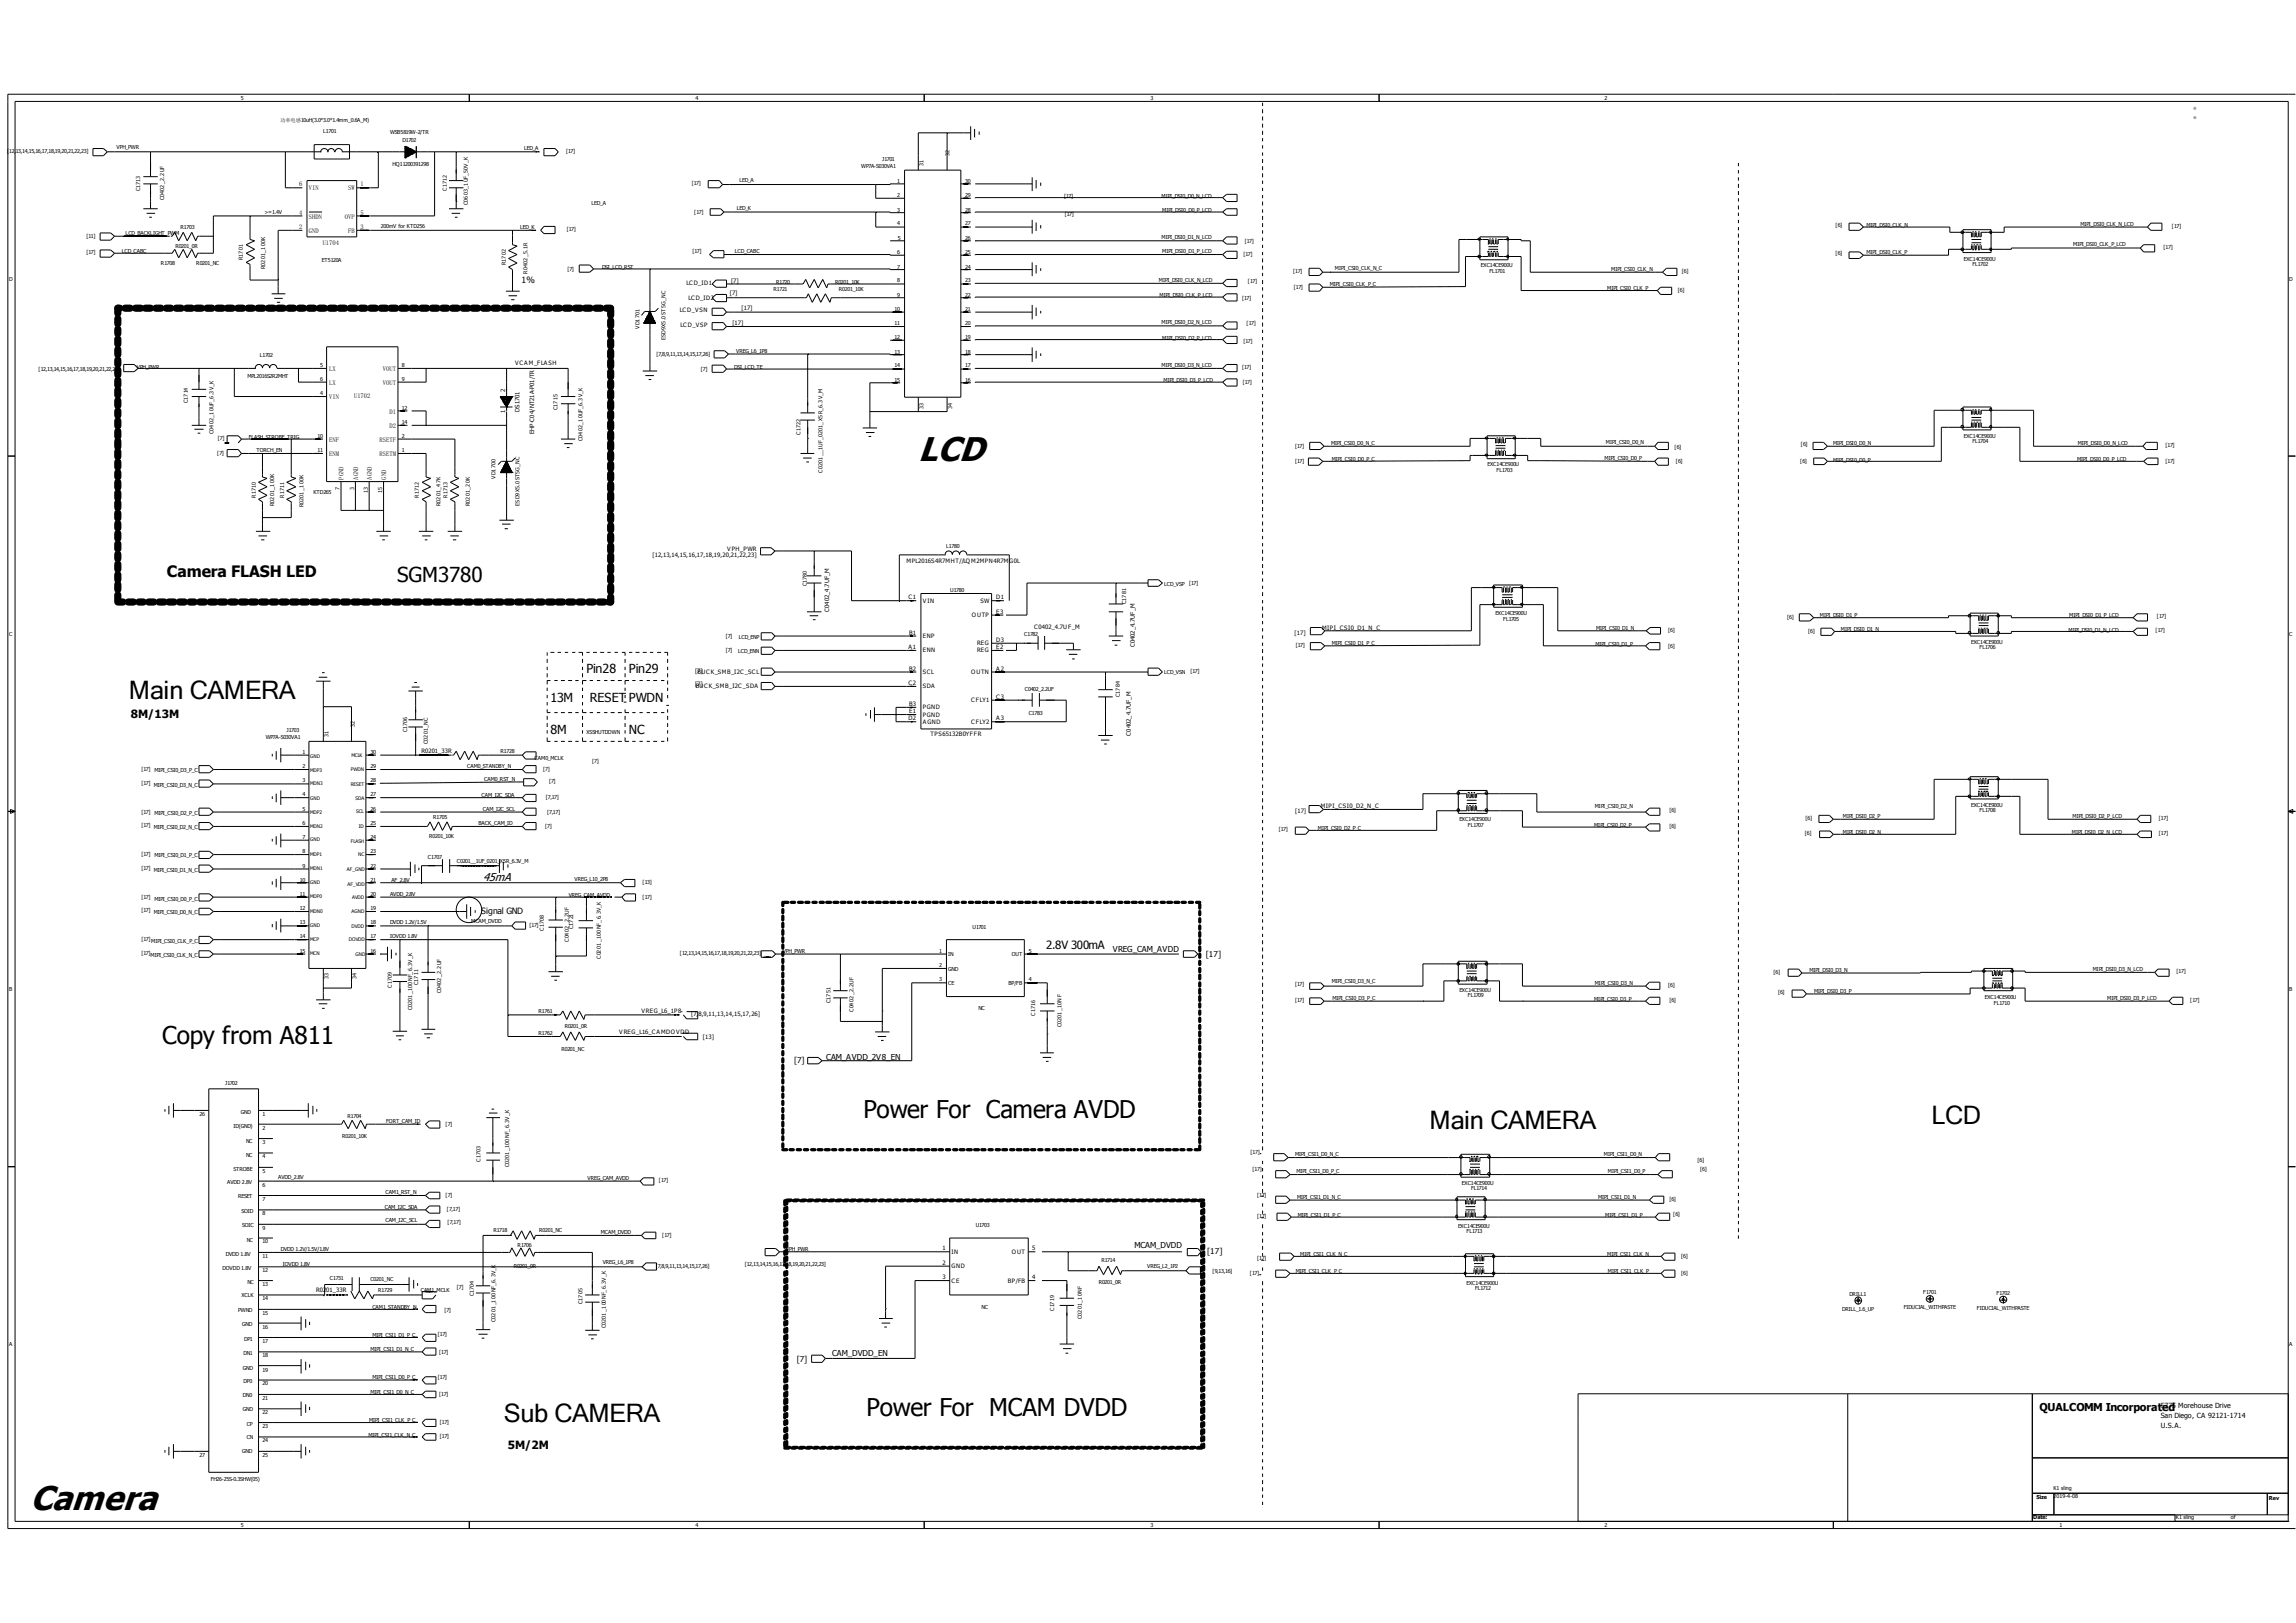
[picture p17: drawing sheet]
<svg xmlns="http://www.w3.org/2000/svg" width="297mm" height="210mm" viewBox="0 0 297 210" stroke-linecap="round" stroke-linejoin="round" font-family="sans-serif">
<defs><g id="words">
<g font-size="4.4">
<text x="118.8" y="59.7">LCD</text>
<text x="3.9" y="195.4">Camera</text>
</g>
<g font-size="3.3">
<text x="16.7" y="90.4">Main CAMERA</text>
<text x="184.9" y="146.1">Main CAMERA</text>
<text x="249.9" y="145.5">LCD</text>
<text x="65.2" y="184">Sub CAMERA</text>
</g>
<g font-size="3.2">
<text x="21" y="135">Copy from A811</text>
<text x="111.7" y="144.7">Power For Camera AVDD</text>
<text x="112.1" y="183.2">Power For MCAM DVDD</text>
</g>
<text font-size="2.7" x="51.4" y="75.3">SGM3780</text>
<text font-size="2.5" fill="#666" x="283.3" y="15.3">：</text>
<text font-size="2" x="21.6" y="74.6">Camera FLASH LED</text>
<g font-size="1.6">
<text x="75.9" y="87.1">Pin28</text>
<text x="81.4" y="87.1">Pin29</text>
<text x="71.2" y="90.9">13M</text>
<text x="71.2" y="94.9">8M</text>
<text x="76.3" y="90.9">RESET PWDN</text>
<text x="81.4" y="94.9">NC</text>
</g>
<g font-size="1.5">
<text x="16.9" y="93">8M/13M</text>
<text x="62.5" y="114">45mA</text>
<text x="135.3" y="122.8">2.8V 300mA</text>
<text x="65.7" y="187.5">5M/2M</text>
</g>
<text font-size="1.4" x="263.8" y="182.5">QUALCOMM Incorporated</text>
<g font-size="1.1">
<text x="67.5" y="36.6">1%</text>
<text x="62.2" y="118.3">Signal GND</text>
<text x="144" y="123.2">VREG_CAM_AVDD</text>
<text x="156" y="123.9">[17]</text>
<text x="102.7" y="137.6">[7]</text>
<text x="106.9" y="137.1">CAM_AVDD_2V8_EN</text>
<text x="146.8" y="161.5">MCAM_DVDD</text>
<text x="156.1" y="162.3">[17]</text>
<text x="103.1" y="176.2">[7]</text>
<text x="107.6" y="175.4">CAM_DVDD_EN</text>
</g>
<g font-size=".9">
<text x="279.5" y="184.8">U.S.A.</text>
<text x="279.5" y="183.5">San Diego, CA 92121-1714</text>
<text x="279.5" y="182.1">5775 Morehouse Drive</text>
</g>
<g font-size=".8">
<text x="38.7" y="29.6">2</text>
<text x="38.7" y="24">6</text>
<text x="38.7" y="27.8">4</text>
<text x="40" y="24.6">VIN</text>
<text x="40" y="28.3">SHDN</text>
<text x="44.6" y="28.3">OVP</text>
<text x="45" y="24.6">SW</text>
<text x="46.7" y="24">1</text>
<text x="46.7" y="29.6">3</text>
<text x="46.7" y="27.8">5</text>
<text x="40" y="30.1">GND</text>
<text x="41.7" y="31.8">U1704</text>
<text x="45" y="30.1">FB</text>
<text x="88" y="40.4">LCD_VSN</text>
<text x="88.8" y="36.9">LCD_ID1</text>
<text x="89.1" y="38.9">LCD_ID2</text>
<text x="94.4" y="38.2">[7]</text>
<text x="94.6" y="36.7">[7]</text>
<text x="95.9" y="40.1">[17]</text>
<text x="66.6" y="47.2">VCAM_FLASH</text>
<text x="88" y="42.3">LCD_VSP</text>
<text x="94.7" y="42">[17]</text>
<text x="42.6" y="49.8">LX</text>
<text x="42.6" y="51.6">VIN</text>
<text x="42.6" y="48">LX</text>
<text x="45.8" y="51.5">U1702</text>
<text x="49.5" y="48">VOUT</text>
<text x="49.5" y="49.8">VOUT</text>
<text x="50.4" y="53.5">D1</text>
<text x="65.4" y="53.4" transform="rotate(-90 65.4 53.4)">1</text>
<text x="65.4" y="50.7" transform="rotate(-90 65.4 50.7)">2</text>
<text x="67.2" y="53.3" transform="rotate(-90 67.2 53.3)">DS1701</text>
<text x="42.6" y="57.2">ENF</text>
<text x="42.6" y="59">ENM</text>
<text x="49.1" y="57.2">RSETF</text>
<text x="49.1" y="59">RSETM</text>
<text x="50.4" y="55.4">D2</text>
<text x="69.1" y="56.1" transform="rotate(-90 69.1 56.1)">EHP-C04/NT21A-P01/TR</text>
<text x="44.5" y="62.1" transform="rotate(-90 44.5 62.1)">PGND</text>
<text x="46.3" y="62.1" transform="rotate(-90 46.3 62.1)">AGND</text>
<text x="48.1" y="62.1" transform="rotate(-90 48.1 62.1)">AGND</text>
<text x="50" y="62.1" transform="rotate(-90 50 62.1)">GND</text>
<text x="94.1" y="71.3">VPH_PWR</text>
<text x="84.4" y="72.1">[12,13,14,15,16,17,18,19,20,21,22,23]</text>
<text x="117.3" y="72.8">MPL2016S4R7MHT//LQM2MPN4R7MG0L</text>
<text x="117.5" y="77.6">C1</text>
<text x="119.4" y="78">VIN</text>
<text x="126.8" y="78">SW</text>
<text x="128.9" y="77.6">D1</text>
<text x="107.3" y="79.2" transform="rotate(-90 107.3 79.2)">C0402_4.7UF_M</text>
<text x="117.6" y="82.1">B1</text>
<text x="119.4" y="82.6">ENP</text>
<text x="125.7" y="79.9">OUTP</text>
<text x="126.4" y="83.5">REG</text>
<text x="128.9" y="83.1">D3</text>
<text x="128.9" y="79.4">E3</text>
<text x="133.8" y="81.4">C0402_4.7UF_M</text>
<text x="146.8" y="83.7" transform="rotate(-90 146.8 83.7)">C0402_4.7UF_M</text>
<text x="167.5" y="82.1">[17]</text>
<text x="171" y="81.5">MIPI_CSI0_D1_N_C</text>
<text x="89.9" y="87.1">[7]</text>
<text x="89.9" y="88.8">[7]</text>
<text x="90" y="89.1">BUCK_SMB_I2C_SDA</text>
<text x="90.2" y="87.2">BUCK_SMB_I2C_SCL</text>
<text x="117.5" y="84">A1</text>
<text x="117.5" y="88.6">C2</text>
<text x="117.6" y="86.8">B2</text>
<text x="119.4" y="84.4">ENN</text>
<text x="119.4" y="87.2">SCL</text>
<text x="119.4" y="89.1">SDA</text>
<text x="125.6" y="87.2">OUTN</text>
<text x="126.4" y="84.4">REG</text>
<text x="128.9" y="86.8">A2</text>
<text x="128.9" y="84">E2</text>
<text x="117.5" y="93.1">D2</text>
<text x="117.6" y="91.4">B3</text>
<text x="117.6" y="92.3">E1</text>
<text x="119.4" y="91.8">PGND</text>
<text x="119.4" y="93.7">AGND</text>
<text x="119.4" y="92.7">PGND</text>
<text x="120.4" y="95.2">TPS65132B0YFFR</text>
<text x="125.6" y="93.7">CFLY2</text>
<text x="125.6" y="90.9">CFLY1</text>
<text x="128.9" y="93.1">A3</text>
<text x="128.9" y="90.4">C3</text>
<text x="146.3" y="95.2" transform="rotate(-90 146.3 95.2)">C0402_4.7UF_M</text>
<text x="54.5" y="97.4">R0201_33R</text>
<text x="167.5" y="105.2">[17]</text>
<text x="170.8" y="104.6">MIPI_CSI0_D2_N_C</text>
<text x="83" y="131.1">VREG_L6_1P8</text>
<text x="89.4" y="131.5">[7,8,9,11,13,14,15,17,26]</text>
<text x="80.1" y="133.8">VREG_L16_C AMDOVDD</text>
<text x="90.9" y="134.5">[13]</text>
<text x="121.9" y="161.8">1</text>
<text x="133.5" y="161.8">5</text>
<text x="40.9" y="167.2">R0201_33R</text>
<text x="121.9" y="163.7">2</text>
<text x="121.9" y="165.5">3</text>
<text x="123.1" y="162.2">IN</text>
<text x="123.1" y="164.1">GND</text>
<text x="123.1" y="166">CE</text>
<text x="130.4" y="166">BP/FB</text>
<text x="130.9" y="162.2">OUT</text>
<text x="133.5" y="165.5">4</text>
</g>
<g font-size=".7">
<text x="31.2" y="12.9">5</text>
<text x="36.2" y="15.7">功率电感10uH(3.0*3.0*1.4mm_0.6A_M)</text>
<text x="41.8" y="17.2">L1701</text>
<text x="50.5" y="17.4">WSB5819W-2/TR</text>
<text x="90" y="12.9">4</text>
<text x="148.8" y="12.9">3</text>
<text x="207.6" y="12.9">2</text>
<text x=".9" y="19.8">[12,13,14,15,16,17,18,19,20,21,22,23]</text>
<text x="15.1" y="19.3">VPH_PWR</text>
<text x="50.8" y="21.5">HQ11200391298</text>
<text x="52.1" y="18.3">D1702</text>
<text x="67.8" y="19.4">LED_A</text>
<text x="73.2" y="19.8">[17]</text>
<text x="89.5" y="23.9">[17]</text>
<text x="95.7" y="23.5">LED_A</text>
<text x="111.4" y="21.7">WP7A-S030VA1</text>
<text x="114.1" y="20.9">J1701</text>
<text x="116.1" y="23.7">1</text>
<text x="119.4" y="21.5" transform="rotate(-90 119.4 21.5)">31</text>
<text x="122.8" y="20.2" transform="rotate(-90 122.8 20.2)">32</text>
<text x="124.9" y="23.7">30</text>
<text x="18.1" y="24.8" transform="rotate(-90 18.1 24.8)">C1713</text>
<text x="21.2" y="25.9" transform="rotate(-90 21.2 25.9)">C0402_2.2UF</text>
<text x="23.4" y="29.7">R1703</text>
<text x="34.2" y="27.6">&gt;=1.4V</text>
<text x="49.3" y="29.5">200mV for KTD256</text>
<text x="57.8" y="24.7" transform="rotate(-90 57.8 24.7)">C1712</text>
<text x="60.5" y="26.5" transform="rotate(-90 60.5 26.5)">C0603_1UF_50V_K</text>
<text x="67.3" y="29.7">LED_K</text>
<text x="73.3" y="29.9">[17]</text>
<text x="76.5" y="26.5">LED_A</text>
<text x="89.8" y="27.6">[17]</text>
<text x="95.3" y="27.1">LED_K</text>
<text x="116.1" y="25.5">2</text>
<text x="116.1" y="27.4">3</text>
<text x="116.1" y="29.2">4</text>
<text x="124.9" y="29.2">27</text>
<text x="124.9" y="27.4">28</text>
<text x="124.9" y="25.5">29</text>
<text x="137.6" y="25.6">[17]</text>
<text x="137.7" y="28">[17]</text>
<text x="150.3" y="25.6">MIPI_DSI0_D0_N_LCD</text>
<text x="150.3" y="27.5">MIPI_DSI0_D0_P_LCD</text>
<text x="237.4" y="29.4">[6]</text>
<text x="241.4" y="29.3">MIPI_DSI0_CLK_N</text>
<text x="269.1" y="29.2">MIPI_DSI0_CLK_N_LCD</text>
<text x="281" y="29.5">[17]</text>
<text x="11.2" y="30.8">[11]</text>
<text x="11.2" y="32.9">[17]</text>
<text x="15.7" y="32.7">LCD_CABC</text>
<text x="16.3" y="30.4">LCD_BACKLIGHT_PWM</text>
<text x="20.8" y="34.2">R1708</text>
<text x="22.7" y="32">R0201_0R</text>
<text x="25.4" y="34.2">R0201_NC</text>
<text x="31.4" y="33.6" transform="rotate(-90 31.4 33.6)">R1701</text>
<text x="34.3" y="34.8" transform="rotate(-90 34.3 34.8)">R0201_100K</text>
<text x="41.6" y="33.9">ET5120A</text>
<text x="65.4" y="34.3" transform="rotate(-90 65.4 34.3)">R1702</text>
<text x="68.2" y="35.4" transform="rotate(-90 68.2 35.4)">R0402_5.1R</text>
<text x="73.4" y="35.1">[7]</text>
<text x="77.9" y="34.7">DSI_LCD_RST</text>
<text x="89.6" y="32.8">[17]</text>
<text x="95.1" y="32.8">LCD_CABC</text>
<text x="116.1" y="32.9">6</text>
<text x="116.1" y="34.7">7</text>
<text x="116.1" y="31">5</text>
<text x="124.9" y="34.7">24</text>
<text x="124.9" y="32.9">25</text>
<text x="124.9" y="31">26</text>
<text x="150.3" y="30.9">MIPI_DSI0_D1_N_LCD</text>
<text x="150.3" y="32.8">MIPI_DSI0_D1_P_LCD</text>
<text x="160.8" y="33.1">[17]</text>
<text x="161" y="31.4">[17]</text>
<text x="167.3" y="35.3">[17]</text>
<text x="172.7" y="35">MIPI_CSI0_CLK_N_C</text>
<text x="191.6" y="34.6">EXC14CE900U</text>
<text x="192.7" y="35.3">FL1701</text>
<text x="208.4" y="35.1">MIPI_CSI0_CLK_N</text>
<text x="217.6" y="35.3">[6]</text>
<text x="237.4" y="33">[6]</text>
<text x="241.4" y="32.9">MIPI_DSI0_CLK_P</text>
<text x="254" y="33.7">EXC14CE900U</text>
<text x="255.1" y="34.4">FL1702</text>
<text x="268.2" y="31.9">MIPI_DSI0_CLK_P_LCD</text>
<text x="279.9" y="32.2">[17]</text>
<text x="1.2" y="36.4">D</text>
<text x="100.1" y="37.6">R1721</text>
<text x="100.4" y="36.8">R1720</text>
<text x="108" y="36.8">R0201_10K</text>
<text x="108.5" y="37.6">R0201_10K</text>
<text x="115.7" y="40.2">10</text>
<text x="116.1" y="36.5">8</text>
<text x="116.1" y="38.4">9</text>
<text x="124.9" y="40.2">21</text>
<text x="124.9" y="38.4">22</text>
<text x="124.9" y="36.5">23</text>
<text x="149.9" y="36.4">MIPI_DSI0_CLK_N_LCD</text>
<text x="150" y="38.4">MIPI_DSI0_CLK_P_LCD</text>
<text x="150.3" y="41.9">MIPI_DSI0_D2_N_LCD</text>
<text x="160.7" y="38.8">[17]</text>
<text x="161.4" y="36.6">[17]</text>
<text x="167.4" y="37.5">[17]</text>
<text x="172" y="36.9">MIPI_CSI0_CLK_P_C</text>
<text x="207.9" y="37.5">MIPI_CSI0_CLK_P</text>
<text x="217" y="37.8">[6]</text>
<text x="296.1" y="36.4">D</text>
<text x="5" y="47.9">[12,13,14,15,16,17,18,19,20,21,22,23]</text>
<text x="17.7" y="47.7">VPH_PWR</text>
<text x="33.6" y="46.3">L1702</text>
<text x="41.4" y="47.4">5</text>
<text x="52" y="47.4">8</text>
<text x="82.7" y="42.5" transform="rotate(-90 82.7 42.5)">VD1701</text>
<text x="84.9" y="46.1">[7,8,9,11,13,14,15,17,26]</text>
<text x="86.1" y="44.1" transform="rotate(-90 86.1 44.1)">ESD9X5.0ST5G_NC</text>
<text x="95" y="47.7">DSI_LCD_TE</text>
<text x="95.2" y="45.7">VREG_L6_1P8</text>
<text x="115.7" y="42">11</text>
<text x="115.7" y="43.9">12</text>
<text x="115.7" y="45.7">13</text>
<text x="115.7" y="47.5">14</text>
<text x="124.9" y="47.5">17</text>
<text x="124.9" y="45.7">18</text>
<text x="124.9" y="43.9">19</text>
<text x="124.9" y="42">20</text>
<text x="150.3" y="47.4">MIPI_DSI0_D3_N_LCD</text>
<text x="150.3" y="44">MIPI_DSI0_D2_P_LCD</text>
<text x="160.7" y="47.8">[17]</text>
<text x="160.8" y="44.4">[17]</text>
<text x="161.3" y="42">[17]</text>
<text x="24.3" y="52.2" transform="rotate(-90 24.3 52.2)">C1714</text>
<text x="32" y="48.9">MPL2016S2R2MHT</text>
<text x="41.4" y="49.3">6</text>
<text x="41.4" y="51.2">4</text>
<text x="52" y="49.3">9</text>
<text x="52" y="53">12</text>
<text x="72.1" y="53" transform="rotate(-90 72.1 53)">C1715</text>
<text x="90.7" y="48">[7]</text>
<text x="115.7" y="49.4">15</text>
<text x="119.4" y="52.9" transform="rotate(-90 119.4 52.9)">33</text>
<text x="123.2" y="52.9" transform="rotate(-90 123.2 52.9)">34</text>
<text x="124.9" y="49.4">16</text>
<text x="150.5" y="49.4">MIPI_DSI0_D3_P_LCD</text>
<text x="160.8" y="49.6">[17]</text>
<text x="27.6" y="56.2" transform="rotate(-90 27.6 56.2)">C0402_10UF_6.3V_K</text>
<text x="28.1" y="58.9">[7]</text>
<text x="28.2" y="56.9">[7]</text>
<text x="32.2" y="56.8">FLASH_STROBE_TRIG</text>
<text x="33.2" y="58.5">TORCH_EN</text>
<text x="41.1" y="56.7">10</text>
<text x="41.1" y="58.5">11</text>
<text x="52" y="54.8">14</text>
<text x="52" y="56.7">2</text>
<text x="52" y="58.5">1</text>
<text x="75.3" y="57.1" transform="rotate(-90 75.3 57.1)">C0402_10UF_6.3V_K</text>
<text x="103.5" y="56.2" transform="rotate(-90 103.5 56.2)">C1722</text>
<text x="167.5" y="57.9">[17]</text>
<text x="167.5" y="59.9">[17]</text>
<text x="172.2" y="57.5">MIPI_CSI0_D0_N_C</text>
<text x="172.3" y="59.6">MIPI_CSI0_D0_P_C</text>
<text x="207.6" y="59.5">MIPI_CSI0_D0_P</text>
<text x="207.7" y="57.4">MIPI_CSI0_D0_N</text>
<text x="216.6" y="58.1">[6]</text>
<text x="216.8" y="60">[6]</text>
<text x="232.9" y="59.9">[6]</text>
<text x="233" y="57.7">[6]</text>
<text x="237.1" y="57.6">MIPI_DSI0_D0_N</text>
<text x="237.1" y="59.7">MIPI_DSI0_D0_P</text>
<text x="254" y="56.7">EXC14CE900U</text>
<text x="255.1" y="57.3">FL1704</text>
<text x="268.7" y="59.6">MIPI_DSI0_D0_P_LCD</text>
<text x="268.8" y="57.5">MIPI_DSI0_D0_N_LCD</text>
<text x="280.1" y="57.9">[17]</text>
<text x="280.1" y="59.9">[17]</text>
<text x="33.1" y="64.4" transform="rotate(-90 33.1 64.4)">R1710</text>
<text x="35.5" y="65.5" transform="rotate(-90 35.5 65.5)">R0201_100K</text>
<text x="36.7" y="64.4" transform="rotate(-90 36.7 64.4)">R1711</text>
<text x="39.3" y="65.6" transform="rotate(-90 39.3 65.6)">R0201_100K</text>
<text x="40.5" y="63.9">KTD265</text>
<text x="43.9" y="63.4" transform="rotate(-90 43.9 63.4)">7</text>
<text x="45.8" y="63.4" transform="rotate(-90 45.8 63.4)">3</text>
<text x="47.6" y="63.8" transform="rotate(-90 47.6 63.8)">13</text>
<text x="49.4" y="63.8" transform="rotate(-90 49.4 63.8)">15</text>
<text x="54.2" y="64.4" transform="rotate(-90 54.2 64.4)">R1712</text>
<text x="57" y="65.5" transform="rotate(-90 57 65.5)">R0201_47K</text>
<text x="57.9" y="64.4" transform="rotate(-90 57.9 64.4)">R1713</text>
<text x="60.8" y="65.5" transform="rotate(-90 60.8 65.5)">R0201_20K</text>
<text x="64.1" y="61.9" transform="rotate(-90 64.1 61.9)">VD1700</text>
<text x="67.2" y="65.5" transform="rotate(-90 67.2 65.5)">ESD9X5.0ST5G_NC</text>
<text x="106.4" y="61.2" transform="rotate(-90 106.4 61.2)">C0201__1UF_0201_X5R_6.3V_M</text>
<text x="192.4" y="60.3">EXC14CE900U</text>
<text x="193.6" y="61.1">FL1703</text>
<text x="122.4" y="70.9">L1780</text>
<text x="104.4" y="75.9" transform="rotate(-90 104.4 75.9)">C1780</text>
<text x="122.9" y="76.6">U1780</text>
<text x="150.6" y="75.8">LCD_VSP</text>
<text x="153.8" y="75.7">[17]</text>
<text x="1.2" y="82.2">C</text>
<text x="93.9" y="82.5">[7]</text>
<text x="95.6" y="82.7">LCD_ENP</text>
<text x="132.5" y="82.3">C1782</text>
<text x="145.7" y="78.2" transform="rotate(-90 145.7 78.2)">C1781</text>
<text x="167.6" y="83.7">[17]</text>
<text x="172.3" y="83.4">MIPI_CSI0_D1_P_C</text>
<text x="193.4" y="79.6">EXC14CE900U</text>
<text x="194.4" y="80.3">FL1705</text>
<text x="206.4" y="83.6">MIPI_CSI0_D1_P</text>
<text x="206.5" y="81.6">MIPI_CSI0_D1_N</text>
<text x="215.8" y="81.8">[6]</text>
<text x="215.8" y="83.8">[6]</text>
<text x="231.2" y="80">[6]</text>
<text x="233.9" y="81.9">[6]</text>
<text x="235.4" y="79.8">MIPI_DSI0_D1_P</text>
<text x="238.1" y="81.6">MIPI_DSI0_D1_N</text>
<text x="255" y="83.3">EXC14CE900U</text>
<text x="267.6" y="81.7">MIPI_DSI0_D1_N_LCD</text>
<text x="267.7" y="79.8">MIPI_DSI0_D1_P_LCD</text>
<text x="278.8" y="81.7">[17]</text>
<text x="279" y="79.9">[17]</text>
<text x="296.1" y="82.2">C</text>
<text x="93.9" y="84.4">[7]</text>
<text x="95.5" y="84.4">LCD_ENN</text>
<text x="132.6" y="89.3">C0402_2.2UF</text>
<text x="150.6" y="87.2">LCD_VSN</text>
<text x="154" y="87.1">[17]</text>
<text x="256.1" y="84">FL1706</text>
<text x="34.4" y="95.6">WP7A-S030VA1</text>
<text x="37.1" y="94.7">J1703</text>
<text x="42.5" y="95.4" transform="rotate(-90 42.5 95.4)">31</text>
<text x="45.9" y="94.1" transform="rotate(-90 45.9 94.1)">32</text>
<text x="52.7" y="94.8" transform="rotate(-90 52.7 94.8)">C1706</text>
<text x="75.8" y="94.9">XSSHUTDOWN</text>
<text x="133.1" y="92.6">C1783</text>
<text x="144.8" y="90.2" transform="rotate(-90 144.8 90.2)">C1784</text>
<text x="18.3" y="101.5">[17]</text>
<text x="18.3" y="99.8">[17]</text>
<text x="19.9" y="101.8">MIPI_CSI0_D3_N_C</text>
<text x="20" y="99.9">MIPI_CSI0_D3_P_C</text>
<text x="39.1" y="97.6">1</text>
<text x="39.1" y="99.4">2</text>
<text x="39.1" y="101.2">3</text>
<text x="47.9" y="101.2">28</text>
<text x="47.9" y="99.4">29</text>
<text x="47.9" y="97.6">30</text>
<text x="55.4" y="96.3" transform="rotate(-90 55.4 96.3)">C0201_NC</text>
<text x="60.4" y="99.4">CAM0_STANDBY_N</text>
<text x="62.6" y="101">CAM0_RST_N</text>
<text x="64.8" y="97.4">R1728</text>
<text x="69.2" y="98.3">CAM0_MCLK</text>
<text x="70.3" y="99.8">[7]</text>
<text x="71" y="101.4">[7]</text>
<text x="76.6" y="98.7">[7]</text>
<text x="18.3" y="107">[17]</text>
<text x="18.3" y="105.3">[17]</text>
<text x="19.9" y="107.3">MIPI_CSI0_D2_N_C</text>
<text x="20" y="105.4">MIPI_CSI0_D2_P_C</text>
<text x="39.1" y="103.1">4</text>
<text x="39.1" y="104.9">5</text>
<text x="39.1" y="106.7">6</text>
<text x="47.9" y="106.7">25</text>
<text x="47.9" y="104.9">26</text>
<text x="47.9" y="103.1">27</text>
<text x="56" y="106">R1705</text>
<text x="61.9" y="106.7">BACK_CAM_ID</text>
<text x="62.3" y="103.1">CAM_I2C_SDA</text>
<text x="62.5" y="104.9">CAM_I2C_SCL</text>
<text x="70.5" y="107.1">[7]</text>
<text x="70.6" y="103.4">[7,17]</text>
<text x="70.8" y="105.3">[7,17]</text>
<text x="165.4" y="107.5">[17]</text>
<text x="170.5" y="107.4">MIPI_CSI0_D2_P_C</text>
<text x="188.8" y="106.3">EXC14CE900U</text>
<text x="189.9" y="107">FL1707</text>
<text x="206.2" y="107">MIPI_CSI0_D2_P</text>
<text x="206.3" y="104.6">MIPI_CSI0_D2_N</text>
<text x="215.9" y="107.1">[6]</text>
<text x="215.9" y="105.1">[6]</text>
<text x="233.6" y="106.1">[6]</text>
<text x="238.4" y="105.9">MIPI_DSI0_D2_P</text>
<text x="238.4" y="107.9">MIPI_DSI0_D2_N</text>
<text x="255" y="104.4">EXC14CE900U</text>
<text x="256.1" y="105.1">FL1708</text>
<text x="268" y="108">MIPI_DSI0_D2_N_LCD</text>
<text x="268.1" y="105.9">MIPI_DSI0_D2_P_LCD</text>
<text x="279.3" y="106.1">[17]</text>
<text x="18.3" y="112.5">[17]</text>
<text x="18.3" y="110.8">[17]</text>
<text x="19.9" y="112.8">MIPI_CSI0_D1_N_C</text>
<text x="20" y="110.9">MIPI_CSI0_D1_P_C</text>
<text x="39.1" y="108.6">7</text>
<text x="39.1" y="110.4">8</text>
<text x="39.1" y="112.3">9</text>
<text x="47.9" y="112.3">22</text>
<text x="47.9" y="110.4">23</text>
<text x="47.9" y="108.6">24</text>
<text x="55.4" y="111.2">C1707</text>
<text x="55.5" y="108.5">R0201_10K</text>
<text x="59.1" y="111.7">C0201__1UF_0201_X5R_6.3V_M</text>
<text x="74.3" y="114">VREG_L10_2P8</text>
<text x="233.5" y="108.1">[6]</text>
<text x="279.3" y="108.1">[17]</text>
<text x="18.3" y="118">[17]</text>
<text x="18.3" y="116.3">[17]</text>
<text x="19.9" y="118.3">MIPI_CSI0_D0_N_C</text>
<text x="20" y="116.5">MIPI_CSI0_D0_P_C</text>
<text x="38.8" y="114.1">10</text>
<text x="38.8" y="115.9">11</text>
<text x="38.8" y="117.8">12</text>
<text x="38.8" y="119.6">13</text>
<text x="47.9" y="119.6">18</text>
<text x="47.9" y="117.8">19</text>
<text x="47.9" y="115.9">20</text>
<text x="47.9" y="114.1">21</text>
<text x="50.5" y="119.6">DVDD 1.2V/1.5V</text>
<text x="50.5" y="115.9">AVDD_2.8V</text>
<text x="50.6" y="114.1">AF_2.8V</text>
<text x="60.9" y="119.5">MCAM_DVDD</text>
<text x="68.5" y="119.9">[17]</text>
<text x="73.6" y="116">VREG_CAM_AVDD</text>
<text x="83.1" y="116.3">[17]</text>
<text x="83.1" y="114.4">[13]</text>
<text x="18.3" y="123.6">[17]MIPI_CSI0_CLK_N_C</text>
<text x="18.3" y="121.8">[17]</text>
<text x="19.6" y="122">MIPI_CSI0_CLK_P_C</text>
<text x="38.8" y="121.4">14</text>
<text x="38.8" y="123.3">15</text>
<text x="47.9" y="123.3">16</text>
<text x="47.9" y="121.4">17</text>
<text x="50.5" y="121.4">IOVDD 1.8V</text>
<text x="70.3" y="120.4" transform="rotate(-90 70.3 120.4)">C1708</text>
<text x="73.6" y="121.9" transform="rotate(-90 73.6 121.9)">C0402_2.2UF</text>
<text x="74.2" y="120.2" transform="rotate(-90 74.2 120.2)">C1721</text>
<text x="77.7" y="124.1" transform="rotate(-90 77.7 124.1)">C0201_100NF_6.3V_K</text>
<text x="88" y="123.5">[12,13,14,15,16,17,18,19,20,21,22,23]</text>
<text x="101.2" y="123.3">VPH_PWR</text>
<text x="121.5" y="123.3">1</text>
<text x="121.5" y="125.2">2</text>
<text x="122.7" y="123.7">IN</text>
<text x="122.7" y="125.6">GND</text>
<text x="125.8" y="120.2">U1701</text>
<text x="130.9" y="123.7">OUT</text>
<text x="133.1" y="123.3">5</text>
<text x="234.1" y="125.8">MIPI_DSI0_D3_N</text>
<text x="270.7" y="125.7">MIPI_DSI0_D3_N_LCD</text>
<text x="281.6" y="125.9">[17]</text>
<text x="1.2" y="128.2">B</text>
<text x="42.5" y="126.7" transform="rotate(-90 42.5 126.7)">33</text>
<text x="46.1" y="126.7" transform="rotate(-90 46.1 126.7)">34</text>
<text x="50.7" y="127.8" transform="rotate(-90 50.7 127.8)">C1709</text>
<text x="53.3" y="130.7" transform="rotate(-90 53.3 130.7)">C0201_100NF_6.3V_K</text>
<text x="54.1" y="127.4" transform="rotate(-90 54.1 127.4)">C1711</text>
<text x="57.1" y="128.5" transform="rotate(-90 57.1 128.5)">C0402_2.2UF</text>
<text x="69.7" y="131.1">R1761</text>
<text x="107.4" y="129.8" transform="rotate(-90 107.4 129.8)">C1751</text>
<text x="110.4" y="130.9" transform="rotate(-90 110.4 130.9)">C0402_2.2UF</text>
<text x="121.5" y="126.9">3</text>
<text x="122.7" y="127.4">CE</text>
<text x="126.6" y="130.7">NC</text>
<text x="130.4" y="127.4">BP/FB</text>
<text x="133.1" y="126.9">4</text>
<text x="133.9" y="131.4" transform="rotate(-90 133.9 131.4)">C1716</text>
<text x="167.5" y="127.5">[17]</text>
<text x="167.5" y="129.6">[17]</text>
<text x="172.3" y="127.2">MIPI_CSI0_D3_N_C</text>
<text x="172.4" y="129.4">MIPI_CSI0_D3_P_C</text>
<text x="188.8" y="128.4">EXC14CE900U</text>
<text x="189.9" y="129">FL1709</text>
<text x="206.2" y="129.5">MIPI_CSI0_D3_P</text>
<text x="206.3" y="127.4">MIPI_CSI0_D3_N</text>
<text x="215.8" y="127.7">[6]</text>
<text x="215.9" y="129.6">[6]</text>
<text x="229.4" y="126.1">[6]</text>
<text x="230" y="128.6">[6]</text>
<text x="234.7" y="128.5">MIPI_DSI0_D3_P</text>
<text x="256.7" y="129.2">EXC14CE900U</text>
<text x="257.9" y="130">FL1710</text>
<text x="272.6" y="129.4">MIPI_DSI0_D3_P_LCD</text>
<text x="283.3" y="129.6">[17]</text>
<text x="296.1" y="128.2">B</text>
<text x="69.7" y="133.9">R1762</text>
<text x="72.6" y="136">R0201_NC</text>
<text x="73.1" y="133">R0201_0R</text>
<text x="137.3" y="132.9" transform="rotate(-90 137.3 132.9)">C0201_10NF</text>
<text x="29.1" y="140.4">J1702</text>
<text x="25.8" y="144.4">26</text>
<text x="30.2" y="146">ID(GND)</text>
<text x="31.2" y="144.1">GND</text>
<text x="31.8" y="147.8">NC</text>
<text x="31.8" y="149.7">NC</text>
<text x="33.9" y="144.4">1</text>
<text x="33.9" y="146.2">2</text>
<text x="33.9" y="148">3</text>
<text x="33.9" y="149.9">4</text>
<text x="44.3" y="147.2">R0201_10K</text>
<text x="44.9" y="144.6">R1704</text>
<text x="49.9" y="145.3">FORT_CAM_ID</text>
<text x="57.6" y="145.7">[7]</text>
<text x="161.8" y="149.4">[17]</text>
<text x="167.5" y="149.6">MIPI_CSI1_D0_N_C</text>
<text x="207.5" y="149.6">MIPI_CSI1_D0_N</text>
<text x="29.4" y="153.3">AVDD 2.8V</text>
<text x="30.2" y="151.5">STROBE</text>
<text x="30.8" y="154.9">RESET</text>
<text x="33.9" y="151.7">5</text>
<text x="33.9" y="153.6">6</text>
<text x="33.9" y="155.4">7</text>
<text x="36" y="152.6">AVDD_2.8V</text>
<text x="49.9" y="154.5">CAM1_RST_N</text>
<text x="57.6" y="154.9">[7]</text>
<text x="62.1" y="150.3" transform="rotate(-90 62.1 150.3)">C1703</text>
<text x="65.9" y="151.1" transform="rotate(-90 65.9 151.1)">C0201_100NF_6.3V_K</text>
<text x="76" y="152.7">VREG_CAM_AVDD</text>
<text x="85.2" y="153">[17]</text>
<text x="162" y="151.6">[17]</text>
<text x="162.6" y="154.9">[17]</text>
<text x="167.7" y="151.8">MIPI_CSI1_D0_P_C</text>
<text x="167.8" y="155.1">MIPI_CSI1_D1_N_C</text>
<text x="189.1" y="153.3">EXC14CE900U</text>
<text x="190.3" y="154">FL1714</text>
<text x="206.7" y="155.1">MIPI_CSI1_D1_N</text>
<text x="208" y="151.8">MIPI_CSI1_D0_P</text>
<text x="215.9" y="155.5">[6]</text>
<text x="219.6" y="150.3">[6]</text>
<text x="219.9" y="151.6">[6]</text>
<text x="31.2" y="156.9">SOID</text>
<text x="31.3" y="158.8">SOIC</text>
<text x="31.9" y="160.7">NC</text>
<text x="33.9" y="157.2">8</text>
<text x="33.9" y="159.1">9</text>
<text x="33.9" y="160.9">10</text>
<text x="36.3" y="161.8">DVDD 1.2V/1.5V/1.8V</text>
<text x="49.8" y="156.5">CAM_I2C_SDA</text>
<text x="49.9" y="158.2">CAM_I2C_SCL</text>
<text x="57.8" y="156.6">[7,17]</text>
<text x="57.9" y="158.4">[7,17]</text>
<text x="63.8" y="159.4">R1718</text>
<text x="67" y="161.4">R1706</text>
<text x="69.8" y="159.4">R0201_NC</text>
<text x="77.7" y="159.7">MCAM_DVDD</text>
<text x="85.7" y="160.1">[17]</text>
<text x="101.7" y="161.8">VPH_PWR</text>
<text x="126.2" y="158.8">U1703</text>
<text x="162.6" y="157.6">[17]</text>
<text x="167.9" y="157.4">MIPI_CSI1_D1_P_C</text>
<text x="188.6" y="158.8">EXC14CE900U</text>
<text x="189.7" y="159.5">FL1713</text>
<text x="207.7" y="157.4">MIPI_CSI1_D1_P</text>
<text x="216.5" y="157.3">[6]</text>
<text x="28.8" y="164.3">DOVDD 1.8V</text>
<text x="29.2" y="162.5">DVDD 1.8V</text>
<text x="31.2" y="167.8">XCLK</text>
<text x="32" y="166.1">NC</text>
<text x="33.9" y="162.7">11</text>
<text x="33.9" y="164.6">12</text>
<text x="33.9" y="166.4">13</text>
<text x="36.6" y="163.8">IOVDD 1.8V</text>
<text x="42.7" y="165.6">C1731</text>
<text x="47.9" y="165.8">C0201_NC</text>
<text x="48.9" y="167.2">R1729</text>
<text x="54.4" y="167.2">CAM1_MCLK</text>
<text x="59.1" y="166.8">[7]</text>
<text x="61.3" y="167.7" transform="rotate(-90 61.3 167.7)">C1704</text>
<text x="66.5" y="164.1">R0201_0R</text>
<text x="78" y="163.6">VREG_L6_1P8</text>
<text x="84.8" y="164">[7,8,9,11,13,14,15,17,26]</text>
<text x="96.3" y="163.8">[12,13,14,15,16,17,18,19,20,21,22,23]</text>
<text x="142.1" y="166.1">R0201_0R</text>
<text x="142.5" y="163.3">R1714</text>
<text x="148.4" y="164">VREG_L2_1P2</text>
<text x="156.9" y="164.7">[9,13,16]</text>
<text x="161.7" y="164.9">[17]</text>
<text x="162.6" y="163.1">[17]</text>
<text x="167.6" y="164.7">MIPI_CSI1_CLK_P_C</text>
<text x="168.2" y="162.6">MIPI_CSI1_CLK_N_C</text>
<text x="189.7" y="166.2">EXC14CE900U</text>
<text x="190.8" y="166.9">FL1712</text>
<text x="207.9" y="162.6">MIPI_CSI1_CLK_N</text>
<text x="208" y="164.7">MIPI_CSI1_CLK_P</text>
<text x="217.5" y="164.9">[6]</text>
<text x="217.5" y="162.7">[6]</text>
<text x="239.2" y="167.6">DRILL1</text>
<text x="248.8" y="167.5">F1701</text>
<text x="258.3" y="167.6">F1702</text>
<text x="30.8" y="169.8">PWND</text>
<text x="31.3" y="171.5">GND</text>
<text x="31.6" y="173.6">DP1</text>
<text x="33.9" y="168.2">14</text>
<text x="33.9" y="170.1">15</text>
<text x="33.9" y="172">16</text>
<text x="33.9" y="173.7">17</text>
<text x="48.2" y="169.3">CAM1_STANDBY_N</text>
<text x="48.2" y="173">MIPI_CSI1_D1_P_C</text>
<text x="56.6" y="172.9">[17]</text>
<text x="57.5" y="169.8">[7]</text>
<text x="64.1" y="171" transform="rotate(-90 64.1 171)">C0201_100NF_6.3V_K</text>
<text x="75.3" y="168.7" transform="rotate(-90 75.3 168.7)">C1705</text>
<text x="78.4" y="171.9" transform="rotate(-90 78.4 171.9)">C0201_100NF_6.3V_K</text>
<text x="127" y="169.3">NC</text>
<text x="136.4" y="169.6" transform="rotate(-90 136.4 169.6)">C1719</text>
<text x="139.9" y="170.7" transform="rotate(-90 139.9 170.7)">C0201_10NF</text>
<text x="238.3" y="169.6">DRILL_1.6_UP</text>
<text x="246.3" y="169.4">FIDUCIAL_WITHPASTE</text>
<text x="255.7" y="169.5">FIDUCIAL_WITHPASTE</text>
<text x="1.2" y="174.2">A</text>
<text x="31.4" y="177.2">GND</text>
<text x="31.5" y="175.3">DN1</text>
<text x="31.5" y="179">DP0</text>
<text x="33.9" y="175.6">18</text>
<text x="33.9" y="177.5">19</text>
<text x="33.9" y="179.2">20</text>
<text x="47.9" y="174.8">MIPI_CSI1_D1_N_C</text>
<text x="48.2" y="178.5">MIPI_CSI1_D0_P_C</text>
<text x="56.6" y="178.5">[17]</text>
<text x="56.8" y="175.2">[17]</text>
<text x="296.1" y="174.2">A</text>
<text x="31.4" y="180.8">DN0</text>
<text x="31.4" y="182.6">GND</text>
<text x="31.9" y="184.5">CP</text>
<text x="33.9" y="181.1">21</text>
<text x="33.9" y="183">22</text>
<text x="33.9" y="184.8">23</text>
<text x="47.7" y="185.9">MIPI_CSI1_CLK_N_C</text>
<text x="47.7" y="184">MIPI_CSI1_CLK_P_C</text>
<text x="47.9" y="180.3">MIPI_CSI1_D0_N_C</text>
<text x="56.8" y="180.7">[17]</text>
<text x="56.9" y="184.2">[17]</text>
<text x="25.8" y="188.5">27</text>
<text x="27.3" y="191.6">FH26-25S-0.3SHW(05)</text>
<text x="31.3" y="188">GND</text>
<text x="31.9" y="186.2">CN</text>
<text x="33.9" y="186.6">24</text>
<text x="33.9" y="188.5">25</text>
<text x="56.9" y="186.1">[17]</text>
<text x="31.2" y="197.6">5</text>
<text x="90" y="197.6">4</text>
<text x="148.8" y="197.6">3</text>
<text x="207.6" y="197.6">2</text>
<text x="263" y="196.6">Date:</text>
<text x="263.4" y="194">Size</text>
<text x="265.6" y="193.8">2019-4-08</text>
<text x="265.6" y="192.8">K1 sling</text>
<text x="266.4" y="197.6">1</text>
<text x="281.5" y="196.6">K1 sling</text>
<text x="288.6" y="196.6">of</text>
<text x="293.5" y="194.1">Rev</text>
</g>
<g font-size=".6">
<text x="40.1" y="98">GND</text>
<text x="40.1" y="101.6">MDN3</text>
<text x="40.1" y="99.9">MDP3</text>
<text x="45.4" y="99.8">PWDN</text>
<text x="45.4" y="101.7">RESET</text>
<text x="45.5" y="97.9">MCLK</text>
<text x="40.1" y="103.5">GND</text>
<text x="40.1" y="105.4">MDP2</text>
<text x="40.1" y="107.1">MDN2</text>
<text x="46" y="103.5">SDA</text>
<text x="46.1" y="105.2">SCL</text>
<text x="46.4" y="107.2">ID</text>
<text x="40.1" y="112.6">MDN1</text>
<text x="40.1" y="108.9">GND</text>
<text x="40.1" y="110.7">MDP1</text>
<text x="44.9" y="112.7">AF_GND</text>
<text x="45.4" y="109.1">FLASH</text>
<text x="46.3" y="110.8">NC</text>
<text x="40.1" y="114.4">GND</text>
<text x="40.1" y="116.2">MDP0</text>
<text x="40.1" y="118.1">MDN0</text>
<text x="40.1" y="119.9">GND</text>
<text x="45" y="114.6">AF_VDD</text>
<text x="45.5" y="118.2">AGND</text>
<text x="45.6" y="116.3">AVDD</text>
<text x="40.1" y="121.8">MCP</text>
<text x="40.1" y="123.6">MCN</text>
<text x="45.1" y="121.8">DOVDD</text>
<text x="45.5" y="120">DVDD</text>
<text x="46" y="123.7">GND</text>
</g>
</g></defs>
<g fill="none" stroke="#000" stroke-width=".13">
<path d="M1.9 13.1h294.1v183.7h-294.1zM12 19.2h1.4l.5 .4-.5 .6h-1.4zM13.9 19.6h27.7M19.5 19.6v3.3M36.9 19.6v4.7h2.2M40.6 18.7h4.6v1.9h-4.6zM43.3 19.7a.43 .43 0 0 0-.5-.5 .43 .43 0 0 0-.4 .5 .46 .46 0 0 0-.4-.5 .46 .46 0 0 0-.5 .5M43.4 19.7a.46 .46 0 0 1 .4-.5 .46 .46 0 0 1 .5 .5M44.3 19.6h8.1M48.9 19.6v4.7h-2.8M53.8 19.6h16h-.1M56.2 19.6v8.3h-10.1"/>
<path d="M59 19.6v3.8M60.7 12.2v.9M70.4 19.2h1.4l.4 .4-.4 .6h-1.4zM119.5 12.2v.9M122.5 17.2v4.8M125.6 17.2h-6.8v4.8M125.6 16.3v1.8M126.1 16.7v1.1M126.7 17v.4M163.3 13.3v.4M163.3 14.1v.5M163.3 15.1v.5"/>
<path d="M163.3 16v.5M163.3 16.9v.5M163.3 17.9v.4M163.3 18.8v.4M163.3 19.7v.5M178.4 12.2v.9M296.9 12.2h-295.9v185.6h295.9M13 30.1h1.3l.5 .5-.5 .5h-1.3zM13 32.3h1.3l.5 .5-.5 .5h-1.3zM14.8 30.6h7.2M18.5 23.8h1.9M18.5 22.9h1.9"/>
<path d="M18.5 27h1.9M19 27.6h1.1M19.3 28.1h.3M19.5 23.8v3.2M22.1 30.6h.2l.3-.5 .5 1.1 .6-1.1 .5 1.1 .6-1.1 .5 1.1 .3-.6h2M32.3 27.9v3.1l.6 .2-1.1 .5 1.1 .6-1.1 .5 1.1 .6-1.1 .6 .5 .2v2h3.7M35.1 38h1.8M35.5 38.6h1.1M35.8 39.1h.4M39.1 29.8h-3.1v8.2M39.1 27.9h-11.5v4.9h-2l-.3 .6-.5-1.1-.6 1.1-.5-1.1-.6 1.1-.5-1.1-.3 .5h-7.5M39.7 23.4h6.4v7.2h-6.4z"/>
<path d="M40 27.4h1.7M46.1 29.8h23.2h-.2M58.1 23.4h1.8M58.1 24.3h1.8M58.1 27h1.8M58.4 27.6h1.1M58.8 28.1h.4M59 26.1h.1M59 24.3v2.7M65.4 37.7h1.8M65.8 38.3h1.1M66.1 38.8h.4"/>
<path d="M66.3 29.8v1.9l.6 .1-1.1 .6 1.1 .5-1.1 .5 1.1 .6-1.1 .5 .5 .4v2.8M70.4 29.3h1.4v.9h-1.4l-.5-.4zM74.9 34.3h1.4l.5 .5-.5 .4h-1.4zM76.8 34.8h38.3v.1h1.9M84.1 34.8v5.5M85.2 39.9l-.4 .4h-1.4l-.4 .5M91.6 23.4h1.4l.5 .5-.5 .4h-1.4zM91.8 32.9l.5-.5h1.3v1h-1.3zM91.9 27h1.3l.4 .4-.4 .5h-1.3zM92.1 38.5l.5-.4h1.4v.9h-1.4zM92.1 36.7l.5-.5h1.4v1h-1.4zM92.1 39.9h1.5l.4 .5-.4 .4h-1.5z"/>
<path d="M93.6 27.4h21.5v.1h1.9M93.6 32.9h21.5v.1h1.9M94 36.7h9.9l.3-.5 .5 1.1 .6-1.1 .5 1.1 .6-1.1 .5 1.1 .2-.6h9.9M94 38.5h10.3l.3-.5 .5 1.1 .6-1.1 .5 1.1 .6-1.1 .6 1.1 .1-.6h9.5M94.6 32.9h.1M113.3 23.9v1.8h3.7M113.3 27.4v2h3.7M115.1 31.2h1.9M117 23.8h-1.9v.1h-21.6M117 22h7.3v29.4h-7.3zM124.3 38.5h1.3M124.3 36.7h1.3"/>
<path d="M124.3 34.9h1.3M124.3 33h1.3M124.3 31.2h1.3M124.3 29.4h1.3M124.3 27.5h1.3M124.3 25.7h1.3M124.3 23.8h1.3M126.2 31.2h.1M126.2 23.8h7.3M126.2 29.4h7.3M126.2 31.2h32M126.2 34.9h7.3"/>
<path d="M133.5 22.9v1.8M133.5 28.4v1.8M133.5 34v1.7M133.5 39.5v1.8M134 23.3v1.1M134 28.8v1.1M134 34.3v1.1M134 39.8v1.1M134.6 23.6v.4M134.6 29.1v.4M134.6 34.7v.4M158.2 31.2l.5-.6h1.3v1h-1.3z"/>
<path d="M158.2 27.4h-32v.1M158.2 27.4l.5-.4h1.3v.9h-1.3zM158.2 38.4l.5-.4h1.3v.9h-1.3zM158.2 32.9h-32v.1M158.2 25.6l.5-.5h1.3v1h-1.3zM158.2 32.9l.5-.4h1.3v.9h-1.3zM158.2 36.7l.5-.5h1.3v.9h-1.3zM158.2 38.4h-32v.1M158.2 36.7h-32M158.2 25.6h-32v.1M163.3 20.6v.5M163.3 21.5v.5"/>
<path d="M163.3 22.4v.5M163.3 23.4v.4M163.3 24.3v.4M163.3 25.2v.5M163.3 26.1v.5M163.3 27.1v.4M163.3 27.9v.5M163.3 28.9v.5M163.3 29.8v.4M163.3 30.7v.5M163.3 31.7v.4M163.3 32.6v.4"/>
<path d="M163.3 33.4v.6M163.3 34.4v.5M163.3 35.3v.4M163.3 36.2v.5M163.3 37.2v.4M163.3 38.1v.4M163.3 39v.5M163.3 39.9v.5M169.3 36.7h1.4l.4 .5-.4 .5h-1.4zM169.3 34.7h1.4l.4 .5-.4 .4h-1.4zM172 35.2h.1M191.2 30.9l.1-.1 .2 .1-.2 .2-.1-.1z"/>
<path d="M191.4 30.6h3.7v3h-3.7zM192.5 32.7v.5h-2.9v3.9l-18.5 .1M192.5 31.6v-.6h-3.8v4.2h-17.6M192.5 32.3h1.3M192.5 31.9h1.3M192.6 32.6l-.1-.1v.2M192.6 31.5l-.1 .1M192.7 33.1h.1M192.7 30.9h.1M192.7 31v.6M192.7 32.7v.5M192.9 32.6v-.1l.1 .1"/>
<path d="M192.9 31.5h.1M192.9 31v.6M192.9 32.7v.5M193 33.1h.1M193 30.9h.1M193 31v.6M193 32.7v.5M193.2 31v.6M193.2 32.7v.5M193.2 32.6l.1-.1 .1 .2M193.2 31.5l.2 .1M193.5 33.1h.1"/>
<path d="M193.5 30.9h.1M193.5 31v.6M193.5 32.7v.5M193.6 32.6l.1-.1v.1M193.6 31.5h.1M193.6 31v.6M193.6 32.7v.5M193.8 31.6v-.6h3v.2h1.2v4h17.1M193.8 32.7v.5h3v4.4h17.6M194.9 33.1h.2v.2l-.1 .1-.1-.1zM214.4 37.6l.4-.4h1.4v.9h-1.4zM215.6 34.7h1.3v.9h-1.3l-.5-.4z"/>
<path d="M224.9 21.1v.4M224.9 22v.4M224.9 22.9v.5M224.9 23.8v.5M224.9 24.7v.5M224.9 25.7v.4M224.9 26.6v.5M224.9 27.5v.4M224.9 28.4v.5M224.9 29.4v.4M224.9 30.2v.5M224.9 31.2v.5"/>
<path d="M224.9 32.1v.5M224.9 33v.4M224.9 34v.4M224.9 34.9v.4M224.9 35.7v.5M224.9 36.7v.5M224.9 37.6v.5M224.9 38.5v.5M224.9 39.5v.4M239.2 28.9h1.3l.5 .5-.5 .4h-1.3zM239.2 32.6h1.3l.5 .4-.5 .4h-1.3zM241 29.4h11.2v.7h2.8v.5"/>
<path d="M253.9 29.7h3.7v3h-3.7zM255 31.7h.1M255 30.6h.1M255 31.8v.5h-2.9v.7h-11.1M255 31h1.3M255 31.4h1.3M255.2 31.8v.5l.1-.1M255.2 30h.1M255.2 30.1v.5M255.4 31.7h.1M255.4 30.6h.1M255.4 30.1v.5"/>
<path d="M255.4 31.8v.5M255.5 31.8l.1 .5v-.1M255.5 30h.1M255.5 30.1v.5M255.7 31.7h.2M255.7 30.6h.2M255.7 30.1v.5M255.7 31.8v.5M255.9 31.8l.1 .5v-.1M255.9 30h.1M255.9 30.1v.5M256.1 31.7h.1"/>
<path d="M256.1 30.6h.1M256.1 30.1v.5M256.1 31.8v.5M256.3 31.8v.5h3.9v-.2h16.7M257.4 32.1h.2v.3h-.1h-.1zM257.4 29.9h.2v.3h-.1h-.1zM276.9 32.1l.4-.4h1.4v.9h-1.4zM277.8 29.4h-18.6v.7h-2.9v.5M278.2 28.9h1.5v.9h-1.5l-.4-.4zM1 59h.9M16 47.2h1.4l.5 .5-.5 .4h-1.4zM17.9 47.7h15.2"/>
<path d="M24.8 51.3h1.9M24.8 50.4h1.9M24.8 55h1.9M25.1 55.5h1.2M25.6 56h.3M25.7 47.7v2.7M25.7 51.3v3.7M29.4 58.2h1.4l.4 .5-.4 .4h-1.4zM30.3 47.7v3.6h11.9M31.2 58.7h10.6M31.2 56.8h6.5M31.2 56.8l-.4-.4h-1.4v.9h-.3h.5h-.4"/>
<path d="M31.2 56.8l-.4 .5M33 47.6a.47 .47 0 0 1 .5-.4 .47 .47 0 0 1 .5 .4 .47 .47 0 0 1 .4-.4 .47 .47 0 0 1 .5 .4 .47 .47 0 0 1 .4-.4 .47 .47 0 0 1 .5 .4M34 58.7v3l.5 .2-1.1 .5 1.1 .6-1.1 .5 1.1 .6-1.1 .5 .6 .3v3.8M35.8 47.7h6.4M37.7 56.8h4.1M37.7 56.8v4.9l.6 .2-1.2 .5 1.2 .6-1.2 .5 1.2 .6-1.2 .5 .6 .3v2.1h-3.7M38.6 47.7v1.7h3.6M42.2 44.9h9.3v17.4h-9.3zM51.5 53.2h1.2M51.5 55h1.2M51.5 47.7h22v3.6M51.5 56.8h7.3v4.9l.6 .2-1.1 .5 1.1 .6-1.1 .5 1.1 .6-1.1 .5 .5 .3v3.8"/>
<path d="M51.5 58.7h3.6v3l.6 .2-1.1 .5 1.1 .6-1.1 .5 1.1 .6-1.1 .5 .5 .3v3.8M53.3 53.2h1.8v1.8M53.3 55h12.2M55.1 47.7v1.7h-3.6M64.7 51.3h.1M64.7 51.3h1.6M64.7 52.7h1.6M64.7 51.3l.8 1.4M64.7 51.4h1.6M64.8 51.3v.2h1.4v-.2M64.9 51.6h1.3M64.9 51.3v.3"/>
<path d="M64.9 51.3v.4h1.1v-.4M64.9 51.6h1.2M65 52h1M65 51.3v.6h1v-.6M65.1 51.3v.8h.8v-.8M65.2 51.3v.9h.6v-.9M65.2 52.2h.7M65.3 52.3h.4M65.3 51.3v1.1M65.4 52.6h.1M65.4 51.3v1.2M65.5 52.7h.1"/>
<path d="M65.5 52.6h.1M65.5 47.7v5.5M65.5 53.3v6.4M65.6 51.3v1.2h-.2M65.7 51.3v1.1h-.3M66.1 51.3v.3M66.3 51.3h.1M66.3 51.3l-.8 1.4M66.6 59.3l-.4 .4h-1.3l-.5 .4M72.6 56.8h1.8M72.6 51.3h1.8M72.6 52.2h1.8"/>
<path d="M73 57.4h1.1M73.3 57.9h.4M73.5 52.2v4.6M83.1 48h1.9M83.5 48.6h1.1M83.9 49.1h.3M84.1 41.8v6.2M92.1 41.7h1.5l.4 .5-.4 .5h-1.5zM92.1 47.2h1.5l.4 .6-.4 .4h-1.5zM92.4 45.4h1.3l.5 .4-.5 .5h-1.3zM94 47.8h23M94 42.2h23"/>
<path d="M94 40.4h23M94.2 45.8h20.9v.1h1.9M103.5 58.7h1.8M103.5 54.4h1.9M103.5 53.4h1.9M103.9 59.3h1.1M104.3 59.8h.3M104.5 56.7h.1M104.5 45.8h.1M104.5 45.8v7.6M104.5 54.4v4.3M111.6 55.4h1.9"/>
<path d="M112 56h1.1M112.4 56.5h.3M115.1 44h1.9M116.4 49.5h-3.9v5.9M118.8 53.3h.1M118.8 51.4v1.9M122.5 51.4v1.9h-10M124.3 49.5h1.3M124.3 47.8h1.3M124.3 45.9h1.3M124.3 44h1.3M124.3 42.2h1.3"/>
<path d="M124.3 40.4h1.3M126.2 40.4h7.3M126.2 45.9h7.3M133.5 45v1.8M134 45.4v1M134.6 40.2v.4M134.6 45.7v.4M158.2 49.4h-32v.1M158.2 47.7h-32v.1M158.2 47.7l.5-.5h1.3v.9h-1.3zM158.2 42.2l.5-.5h1.3v.9h-1.3zM158.2 43.9l.5-.4h1.3v.9h-1.3z"/>
<path d="M158.2 49.4l.5-.4h1.3v1h-1.3zM158.2 42.2h-32M158.2 43.9h-32v.1M163.3 40.8v.5M163.3 41.7v.5M163.3 42.7v.4M163.3 43.6v.4M163.3 44.5v.5M163.3 45.4v.5M163.3 46.3v.5M163.3 47.2v.6M163.3 48.2v.5"/>
<path d="M163.3 49.1v.4M163.3 50v.5M163.3 51v.4M163.3 51.9v.4M163.3 52.7v.6M163.3 53.7v.5M163.3 54.6v.4M163.3 55.5v.5M163.3 56.5v.4M163.3 57.4v.4M163.3 58.3v.5M163.3 59.2v.5"/>
<path d="M169.2 59.3h1.4l.5 .4-.5 .5h-1.4zM169.4 57.2h1.4l.5 .5-.5 .5h-1.4zM192.2 58.8h.1l.1 .1-.1 .1h-.1zM192.2 56.6h.1l.1 .1-.1 .1h-.1zM192.4 56.4h3.6v3h-3.6zM193.5 58.3h.1M193.5 57.3h.1M193.5 58.3v.6h-3.3v.7l-19.1 .1M193.5 57.3v-.6h-3.3v1h-18.9M193.5 58h1.2M193.5 57.7h1.2M193.6 58.9h.1"/>
<path d="M193.6 56.7h.1M193.6 56.7v.6M193.6 58.3v.6M193.8 58.3h.1M193.8 57.3h.1M193.8 56.7v.6M193.8 58.3v.6M194 58.9h.1M194 56.7h.1M194 56.7v.6M194 58.3v.6M194.1 56.7v.6"/>
<path d="M194.1 58.3v.6M194.2 58.3h.1M194.2 57.3h.1M194.3 58.9h.2M194.3 56.7h.2M194.3 56.7v.6M194.3 58.3v.6M194.5 56.7v.6M194.5 58.3v.6M194.5 58.3h.1M194.6 57.3h-.1M194.7 58.3v.6h2.9v.7l16.4 .1"/>
<path d="M194.7 57.3v-.6h4.6v1h14.7M195.8 58.8h.1l.2 .1-.2 .1h-.1zM195.8 56.6h.1l.2 .1-.2 .1h-.1zM214 59.7l.5-.4h1.3v.9h-1.3zM214.5 57.2h1.3v1h-1.3l-.5-.5zM224.9 40.4v.4M224.9 41.3v.4M224.9 42.2v.5M224.9 43.1v.5M224.9 44v.5M224.9 45v.4M224.9 45.9v.4"/>
<path d="M224.9 46.8v.4M224.9 47.8v.4M224.9 48.7v.4M224.9 49.5v.5M224.9 50.5v.5M224.9 51.4v.5M224.9 52.3v.4M224.9 53.3v.4M224.9 54.2v.4M224.9 55v.5M224.9 56v.5M224.9 56.9v.5"/>
<path d="M224.9 57.8v.5M224.9 58.8v.4M224.9 59.7v.4M234.5 57.2h1.4l.5 .5-.5 .5h-1.4zM234.6 59.3h1.4l.4 .4-.4 .4h-1.4zM253.9 52.7h3.7v2.9h-3.7zM255 54.7h.1M255 53.6h.1M255 54.7v.6h-3.9v4.4h-14.7M255 53.6v-.5h-4.8v4.6h-13.8M255 54.4h1.3M255 54h1.3"/>
<path d="M255.2 55.2h.1M255.2 53h.1M255.2 53.1v.5M255.2 54.7v.6M255.4 54.7h.1M255.4 53.6h.1M255.4 53.1v.5M255.4 54.7v.6M255.5 55.2h.1M255.5 53h.1M255.5 53.1v.5M255.5 54.7v.6"/>
<path d="M255.7 54.7h.2M255.7 53.6h.2M255.7 53.1v.5M255.7 54.7v.6M255.9 55.2h.1M255.9 53h.1M255.9 53.1v.5M255.9 54.7v.6M256.1 54.7h.1M256.1 53.6h.1M256.1 53.1v.5M256.1 54.7v.6"/>
<path d="M256.3 54.7v.6h5v4.4h16M256.3 53.6v-.5h6.8v4.6h14.1M257.4 55.1h.2v.2l-.1 .1-.1-.1zM257.4 52.9h.2v.2l-.1 .1-.1-.1zM277.3 59.7l.5-.4h1.3v.8h-1.3zM277.6 57.2h1.5v1h-1.5l-.4-.5zM296 59h.9M33.1 68.7h1.9M33.4 69.3h1.1M33.8 69.8h.4M44.1 62.3v3.7h5.5M46 62.3v3.7"/>
<path d="M47.8 62.3v3.7M48.7 68.7h1.8M49.1 69.3h1.1M49.4 69.8h.4M49.6 62.3v6.4M54.2 68.7h1.8M54.6 69.3h1.1M54.9 69.8h.4M57.9 68.7h1.9M58.3 69.3h1.1M58.6 69.8h.4M64.6 67.3h1.9"/>
<path d="M64.9 67.8h1.1M65.3 68.4h.4M65.5 61.1v6.2M98.4 70.9h1.3l.5 .4-.5 .5h-1.3zM100.2 71.3h10v6.4h8.3M104.4 74.5h1.9M104.4 75.4h1.9M104.4 79.2h1.9M104.7 79.7h1.1M105.3 71.3v3.2M105.3 75.4v3.8M119.1 76.8h9.2v17.5h-9.2z"/>
<path d="M122.3 71.8a.47 .47 0 0 1 .4-.5 .47 .47 0 0 1 .5 .5 .47 .47 0 0 1 .5-.5 .47 .47 0 0 1 .4 .5 .47 .47 0 0 1 .5-.5 .47 .47 0 0 1 .5 .5M122.3 71.8h-6v5.9M125.1 71.8h5.5v5.9M128.3 77.7h1.6M128.3 79.6h1.5M143.4 78.1h1.9M143.4 79.2h1.9M144.4 75.4v2.7M144.4 79.2v3.1M148.5 75.4h-15.7v4.2h-2.7M148.5 75h1.4l.5 .4-.5 .5h-1.4zM163.3 60.1v.5"/>
<path d="M163.3 61v.5M163.3 62v.4M163.3 62.9v.4M163.3 63.8v.5M163.3 64.7v.5M163.3 65.6v.5M163.3 66.5v.5M163.3 67.5v.5M163.3 68.4v.4M163.3 69.3v.5M163.3 70.3v.4M163.3 71.1v.5"/>
<path d="M163.3 72.1v.5M163.3 73v.5M163.3 73.9v.4M163.3 74.8v.5M163.3 75.8v.4M163.3 76.6v.5M163.3 77.6v.5M163.3 78.5v.5M163.3 79.4v.5M193.1 78.1h.1l.2 .1-.2 .1h-.1zM193.1 75.9h.1l.2 .1-.2 .1h-.1zM193.2 75.7h3.7v2.9h-3.7z"/>
<path d="M194.3 77.6v.6h-2.9v5.3l-20 .1M194.3 77.3h1.4M194.3 77h1.4M194.3 77.6h.2M194.5 76.6h-.2v-.6h-4v5.6h-18.9M194.5 78.2h.1M194.5 76h.1M194.5 76v.6M194.5 77.6v.6M194.7 77.6h.1M194.7 76.6h.1M194.7 76v.6"/>
<path d="M194.7 77.6v.6M194.9 78.2h.1M194.9 76h.1M194.9 76v.6M194.9 77.6v.6M195.1 77.6h.1M195.1 76.6h.1M195.1 76v.6M195.1 77.6v.6M195.2 78.2h.2M195.2 76h.2M195.2 76v.6"/>
<path d="M195.2 77.6v.6M195.4 77.6h.2M195.4 76.6h.2M195.5 76v.6M195.5 77.6v.6M195.7 77.6v.6h3.9v5.4h13.3M195.7 76.6v-.6h5.8v5.6h11.4M196.7 78.1h.1l.2 .1-.2 .1h-.1zM196.7 75.9h.1l.2 .1-.2 .1h-.1zM224.9 60.6v.4M224.9 61.5v.5M224.9 62.4v.5"/>
<path d="M224.9 63.3v.5M224.9 64.3v.4M224.9 65.2v.4M224.9 66.1v.4M224.9 67v.5M224.9 68v.4M224.9 68.8v.5M224.9 69.8v.5M224.9 70.7v.4M224.9 71.6v.5M224.9 72.6v.4M224.9 73.5v.4"/>
<path d="M224.9 74.3v.5M224.9 75.3v.5M224.9 76.2v.4M224.9 77.1v.5M224.9 78.1v.4M224.9 79v.4M224.9 79.9v.4M232.7 79.4h1.4l.5 .5-.5 .4h-1.4zM234.6 79.9h17.5v-.2h3.8v.6M254.8 79.3h3.7v3h-3.7zM256.1 79.6h.1M256.1 79.7v.6"/>
<path d="M256.3 79.7v.6M256.5 79.7v.6M256.6 79.6h-.1M256.6 79.7v.6M256.8 79.7v.6M256.8 79.6h.1M257 79.7v.6M275.9 79.9h-15.7v-.2h-3v.6M275.9 79.9l.5-.5h1.4v.9h-1.4zM25.7 99.1h1.4l.5 .5-.5 .4h-1.4zM27.6 99.6h12.4M35.2 97.5v.4"/>
<path d="M35.7 97.2v1.1M36.3 97.7h3.7M36.3 96.8v1.8M40 95.9h7.3v29.4h-7.3zM40.9 88.1h1.9M41.2 87.6h1.1M41.7 87h.3M41.8 88.1v7.8M41.8 91.4h3.7v4.5M47.3 99.6h1.3M47.3 97.7h1.3M49.2 97.7h4.6"/>
<path d="M49.2 99.6h18.4M52.8 93.1h1.9M52.8 94.1h1.9M52.8 89.4h1.9M53.3 88.9h1M53.6 88.3h.3M53.8 97.7h4.6M53.8 89.4v3.7M53.8 94.1v3.6M58.5 97.7h.2l.3-.5 .5 1.1 .6-1.1 .5 1.1 .6-1.1 .5 1.1 .2-.6h5.7M67.6 97.7l.4-.4h1.3v.9h-1.3zM68 99.1h1.3v.9h-1.3l-.4-.4z"/>
<path d="M70.8 84.4v.4M70.8 85.3v.5M70.8 86.3v.4M70.8 87.1v.5M70.8 89v.4M70.8 89.9v.4M70.8 90.8v.5M70.8 91.8v.4h.4M70.8 92.6v.5M70.8 93.6v.5M70.8 94.5v.4M70.8 95.4v.5h.4"/>
<path d="M71.2 88.1h-.4v.5M71.2 84.4h.5M71.7 95.9h.4M71.7 88.1h.4M71.7 92.2h.4M72.1 84.4h.5M72.6 95.9h.5M72.6 88.1h.5M72.6 92.2h.5M73.1 84.4h.4M73.5 95.9h.5M73.5 88.1h.5"/>
<path d="M73.5 92.2h.5M74 84.4h.4M74.4 95.9h.4M74.4 88.1h.4M74.4 92.2h.4M74.8 84.4h.6v.4M75.4 95.4v.5h.5M75.4 91.8v.4h.5M75.4 85.3v.5M75.4 86.3v.4M75.4 87.1v.5M75.4 89v.4"/>
<path d="M75.4 89.9v.4M75.4 90.8v.5M75.4 92.6v.5M75.4 93.6v.5M75.4 94.5v.4M75.9 84.4h.4M75.9 88.1h-.5v.5M76.3 95.9h.4M76.3 88.1h.4M76.3 92.2h.4M76.7 84.4h.5M77.2 95.9h.4"/>
<path d="M77.2 88.1h.4M77.2 92.2h.4M77.6 84.4h.5M78.1 95.9h.5M78.1 88.1h.5M78.1 92.2h.5M78.6 84.4h.4M79 95.9h.5M79 88.1h.5M79 92.2h.5M79.5 84.4h.4M79.9 95.9h.5"/>
<path d="M79.9 88.1h.5M79.9 92.2h.5M80.4 84.4h.5v.4M80.7 90.8h.3M80.9 95.4v.5h.5M80.9 91.8v.4h.5M80.9 85.3v.5M80.9 86.3v.4M80.9 87.1v.5M80.9 89v.4M80.9 89.9v.4M80.9 92.6v.5"/>
<path d="M80.9 93.6v.5M80.9 94.5v.4M81.4 84.4h.4M81.4 88.1h-.5v.5M81.8 95.9h.4M81.8 88.1h.4M81.8 92.2h.4M82.2 84.4h.5M82.7 95.9h.4M82.7 88.1h.4M82.7 92.2h.4M83.1 84.4h.6"/>
<path d="M83.7 95.9h.4M83.7 88.1h.4M83.7 92.2h.4M84.1 84.4h.4M84.5 95.9h.5M84.5 88.1h.5M84.5 92.2h.5M85 84.4h.5M85.5 95.9h.4M85.5 88.1h.4M85.5 92.2h.4M85.9 84.4h.5v.4"/>
<path d="M86.2 91.3h.3M86.4 85.3v.5M86.4 86.3v.4M86.4 87.1v.5M86.4 88.1v.5M86.4 89v.4M86.4 89.9v.4M86.4 91.8v.4M86.4 92.6v.5M86.4 93.6v.5M86.4 94.5v.4M86.4 95.4v.5"/>
<path d="M98.5 88.3h1.3l.4 .5-.4 .4h-1.3zM98.5 81.9h1.3l.4 .4-.4 .5h-1.3zM98.5 83.7h1.3l.4 .5-.4 .5h-1.3zM98.5 86.4h1.3l.4 .6-.4 .4h-1.3zM100.2 84.2h18.3M100.2 82.3h18.3M100.2 87h18.3M100.2 88.8h18.3M105.2 80.2h.3M112 92.3v.3M112.6 91.9v1.1M113.1 92.5h5.4"/>
<path d="M113.1 91.5v1.9M115.9 92.5h.1M118.5 91.5h-2.6v1.9h2.6M128.3 87h20.2M128.3 90.6h5.2M128.3 84.2h1.5M128.3 83.2h6M131.5 83.2v1h-1.4M131.7 90.6h.1M132.4 83.2h.1M133.5 89.7v1.7M134.3 82.3v1.8"/>
<path d="M134.5 90.6h3.4v2.8h-9.6M134.5 89.7v1.7M135.1 83.2h3.8v.9M135.1 82.3v1.8M136.3 90.6h.1M137.9 84.1h1.9M138.3 84.7h1.1M138.7 85.3h.3M142.1 89.2h1.8M142.1 90.2h1.8M142.1 95.2h1.8M142.4 95.8h1.1"/>
<path d="M142.8 96.3h.4M143 87v2.2M143 90.2v5M143.4 82.3h1.9M143.8 82.9h1.1M144.2 83.5h.3M148.5 86.4h1.4l.5 .6-.5 .4h-1.4zM163.3 80.3v.5M163.3 81.3v.4M163.3 82.2v.4M163.3 83.1v.5M163.3 84v.5"/>
<path d="M163.3 84.9v.5M163.3 85.9v.4M163.3 86.8v.4M163.3 87.7v.4M163.3 88.6v.5M163.3 89.6v.4M163.3 90.4v.5M163.3 91.4v.5M163.3 92.3v.5M163.3 93.2v.4M163.3 94.1v.5M163.3 95.1v.4"/>
<path d="M163.3 95.9v.5M163.3 96.9v.5M163.3 97.8v.5M163.3 98.7v.5M163.3 99.7v.4M169.5 81.2h1.4l.5 .4-.5 .5h-1.4zM169.5 83.1h1.4l.5 .5-.5 .5h-1.4zM212.9 83.6l.5-.5h1.3v1h-1.3zM212.9 81.6l.5-.4h1.4v.8h-1.4zM224.9 80.8v.5M224.9 81.7v.5M224.9 82.6v.5"/>
<path d="M224.9 83.6v.4M224.9 84.5v.4M224.9 85.4v.5M224.9 86.3v.5M224.9 87.2v.5M224.9 88.1v.5M224.9 89.1v.5M224.9 90v.4M224.9 90.9v.5M224.9 91.9v.4M224.9 92.8v.4M224.9 93.6v.5"/>
<path d="M224.9 94.6v.5M224.9 95.5v.4M224.9 96.4v.5M224.9 97.4v.4M224.9 98.3v.4M224.9 99.2v.5M235.5 81.3h1.4l.4 .4-.4 .5h-1.4zM255.9 81.3h.1M255.9 80.2h.1M255.9 81.4v.6h-2.9v-.3h-15.7M255.9 80.9h1.3M255.9 80.6h1.3"/>
<path d="M256.1 81.9h.1M256.1 81.4v.6M256.3 81.3h.1M256.3 80.2h.1M256.3 81.4v.6M256.5 81.4v.6M256.6 81.4v.5h-.1M256.6 81.3h.2M256.6 80.2h.2M256.8 81.4v.6M256.8 81.9h.1M257 81.3h.1"/>
<path d="M257 80.2h.1M257 81.4v.6M257.2 81.4v.6h3v-.3h15.7M275.9 81.7l.5-.4h1.4v.9h-1.4zM1 105h.9M1.4 104.7l.5 .3-.5 .2zM25.7 100.9h1.4l.5 .5-.5 .5h-1.4zM25.7 104.6h1.4l.5 .5-.5 .4h-1.4zM25.7 106.4h1.4l.5 .5-.5 .5h-1.4zM25.7 110.2h1.4l.5 .4-.5 .5h-1.4zM25.7 111.9h1.4l.5 .5-.5 .5h-1.4zM25.7 115.7h1.4l.5 .4-.5 .5h-1.4z"/>
<path d="M25.7 117.5h1.4l.5 .4-.5 .5h-1.4zM27.6 117.9h12.4M27.6 116.1h12.4M27.6 101.4h12.4M27.6 105.1h12.4M27.6 106.9h12.4M27.6 110.6h12.4M27.6 112.4h12.4M35.2 103v.4M35.2 108.5v.4M35.2 114v.5M35.2 119.5v.5"/>
<path d="M35.7 102.7v1.1M35.7 108.2v1.1M35.7 113.7v1.1M35.7 119.2v1.1M36.3 119.8h3.7M36.3 114.2h3.7M36.3 103.2h3.7M36.3 108.7h3.7M36.3 102.3v1.8M36.3 107.9v1.7M36.3 113.4v1.7M36.3 118.9v1.7"/>
<path d="M47.3 119.8h1.3M47.3 117.9h1.3M47.3 116.1h1.3M47.3 114.2h1.3M47.3 112.4h1.3M47.3 110.6h1.3M47.3 108.7h1.3M47.3 106.9h1.3M47.3 105.1h1.3M47.3 103.2h1.3M47.3 101.4h1.3M49.2 103.2h18.4"/>
<path d="M49.2 105.1h18.4M49.2 106.9h6.1l.3-.6 .5 1.1 .6-1.1 .5 1.1 .6-1.1 .5 1.1 .2-.5h9.1M49.2 112.4h3.9M49.2 117.9h11.2M49.2 116.1h26.7M49.2 114.2h31.1M49.2 119.8h17M53.1 111.5v1.9M53.7 111.8v1.1M54.2 112.3v.3M55.4 119.8v6M57.2 112h-2.7v2.2"/>
<path d="M57.2 111.2v1.7M58.2 112h1.3M58.2 111.2v1.7M59.1 112h5.5M60.4 117v1.9M60.9 117.3v1.2M61.5 117.8v.3M64.6 111.2v1.7M65.1 111.5v1.1M65.7 111.8v.5M66.6 119.3h1.4v.9h-1.4l-.4-.4zM67.6 103.2l.4-.4h1.3v.9h-1.3z"/>
<path d="M67.7 101.2l-18.5 .1v.1M67.7 100.8h1.4l.4 .4-.4 .5h-1.4zM68 104.6h1.3v.9h-1.3l-.4-.4zM68 106.4h1.3v1h-1.3l-.4-.5zM71 119h1.8M71 120h1.8M71.9 116.1v2.9M71.9 120v5.7M74.8 119.1h1.9M75.9 116.1h-.3h3.6h-.3M75.9 116.1v3M79.5 116.1h.9"/>
<path d="M80.3 114.2l.5-.4h1.3v.9h-1.3zM80.9 115.7h1.3v.9h-1.3l-.5-.5zM163.3 100.6v.4M163.3 101.5v.4M163.3 102.4v.5M163.3 103.3v.5M163.3 104.2v.5M163.3 105.2v.4M163.3 106.1v.4M163.3 107v.4M163.3 107.9v.5M163.3 108.9v.4"/>
<path d="M163.3 109.7v.5M163.3 110.7v.5M163.3 111.6v.4M163.3 112.5v.4M163.3 113.5v.4M163.3 114.4v.4M163.3 115.2v.5M163.3 116.2v.5M163.3 117.1v.4M163.3 118v.5M163.3 119v.4M163.3 119.9v.4"/>
<path d="M167.6 107h1.3l.4 .4-.4 .5h-1.3zM169.3 104.2h1.4l.5 .5-.5 .5h-1.4zM188.6 102.3h3.8v2.9h-3.8zM189.7 104.3h.1M189.7 103.2h.1M189.7 104.3v.6h-3.9v2.5h-16.5M189.7 103.2v-.5h-5.6v2h-12.9M189.7 104h1.3M189.7 103.5h1.3M189.9 104.9h.2M189.9 102.7v.5M189.9 104.3v.6"/>
<path d="M189.9 102.6l.1-.1 .1 .2M190.1 104.3h.1M190.1 103.2h.1M190.2 102.7v.5M190.2 104.3v.6M190.3 104.9h.1M190.3 102.6l.1-.1v.1M190.3 102.7v.5M190.3 104.3v.6M190.5 104.3h.1M190.5 103.2h.1M190.5 102.7v.5"/>
<path d="M190.5 104.3v.6M190.7 104.9h.1M190.7 102.6v-.1l.1 .1M190.7 102.7v.5M190.7 104.3v.6M190.8 104.3h.1M190.8 103.2h.1M190.8 102.7v.5M190.8 104.3v.6M191 103.2v-.5h7.8v2.4h14.1M191 104.3v.6h5.9v2.1h16M212.9 105.1l.5-.5h1.3v.9h-1.3z"/>
<path d="M212.9 107l.5-.4h1.3v.9h-1.3zM224.9 100.1v.5M224.9 101v.5M224.9 101.9v.5M224.9 102.9v.4M224.9 103.8v.4M224.9 104.7v.5M224.9 105.6v.5M224.9 106.5v.5M224.9 107.4v.5M224.9 108.4v.5M224.9 109.3v.4"/>
<path d="M224.9 110.2v.5M224.9 111.2v.4M224.9 112v.5M224.9 112.9v.6M224.9 113.9v.5M224.9 114.8v.4M224.9 115.7v.5M224.9 116.7v.4M224.9 117.5v.5M224.9 118.5v.5M224.9 119.4v.5M235.3 105.5h1.3l.6 .5-.6 .4h-1.3z"/>
<path d="M235.4 107.5h1.3l.5 .4-.5 .5h-1.3zM254.6 100.7h.2l.1 .1-.1 .1h-.2zM254.8 100.5h3.7v2.9h-3.7zM255.9 102.5l.1-.1v.1M255.9 101.4h.1M255.9 102.5v.5h-2.9v4.9h-15.8M255.9 101.4v-.6h-5.7v5.2h-13M255.9 102.1h1.3M255.9 101.8h1.3M256.1 103h.1M256.1 100.8h.1M256.1 100.8v.6"/>
<path d="M256.1 102.5v.5M256.3 102.5v-.1l.1 .1M256.3 101.4h.1M256.3 100.8v.6M256.3 102.5v.5M256.5 103h.1M256.5 100.8h.1M256.5 100.8v.6M256.5 102.5v.5M256.6 100.8v.6M256.6 102.5v.5M256.7 102.5v-.1l.1 .1"/>
<path d="M256.7 101.4h.1M256.8 103h.2M256.8 100.8h.2M256.8 100.8v.6M256.8 102.5v.5M257 100.8v.6M257 102.5v.5M257.1 102.5l-.1-.1v.1M257.1 101.4h-.1M257.2 102.5v.5h4.1v4.9h15.1M257.2 101.4v-.6h7.7v5.2h11.5M258.4 100.7h.1l.2 .1-.2 .1h-.1z"/>
<path d="M276.9 107.5h1.4v.9h-1.4l-.5-.5zM276.9 105.5h1.3v.9h-1.3l-.5-.4zM296 105h.9M296 105l.6-.3v.5zM25.7 121.2h1.4l.5 .4-.5 .5h-1.4zM25.7 123h1.4l.5 .4-.5 .5h-1.4zM27.6 123.4h11.9M27.6 121.6h12.4M40.9 129.4h1.9M41.2 129.9h1.1M41.7 130.5h.3M41.8 125.3v4.1"/>
<path d="M45.5 125.3v2.5h-3.7M47.3 123.4h1.3M47.3 121.6h1.3M49.2 121.6h16.5v12.5h6.8l.3-.6 .5 1.1 .5-1.1 .6 1.1 .5-1.1 .6 1.1 .2-.5h12.4h-.2M49.2 123.4h.1M49.2 123.4h.9M50.1 122.5v1.9M50.6 122.9v1.1M50.8 127h1.9M50.8 126.2h1.9M50.8 133.4h1.9M51.2 123.3v.3"/>
<path d="M51.2 134h1M51.6 134.5h.3M51.7 121.6h.1M51.7 121.6v4.6M51.7 127v6.4M54.5 125.8h1.8M54.5 126.7h1.8M54.5 133.2h1.8M54.9 133.8h1.1M55.2 134.3h.4M55.4 126.7v6.5M65.7 131.3h6.8l.3-.5 .5 1.1 .5-1.1 .6 1.1 .5-1.1 .6 1.1 .2-.6h12.2h-.3"/>
<path d="M71 125.7h1.8M71.3 126.3h1.1M71.7 126.8h.4M74.8 120.1h1.9M75.9 120.1v3.6h-4M88.1 130.9h.2M88.3 133.7h.6M88.8 133.7h1.5v.8h-1.5l-.4-.4M88.8 130.9h1.5v.9h-1.5l-.4-.5M98.5 123h1.4l.4 .4-.4 .5h-1.4zM100.3 123.4h22.1M104.5 136.8h1.3l.5 .4-.5 .5h-1.3z"/>
<path d="M107.8 128.2h1.8M107.8 129.1h1.8M108.7 123.4v4.8M108.7 129.1v3.1h5.4M113.2 133.5h1.9M113.5 134.1h1.1M114 134.6h.3M114.1 130.8h.1M122.4 125.3h-8.3v8.2M122.4 121.6h10.1v7.3h-10.1zM122.4 127.2h-4.5v10h-11.6M132.5 127.2h3v2.7"/>
<path d="M132.5 123.4h20M134.5 130.8h1.9M134.5 129.9h1.9M134.5 136.2h1.8M134.9 136.8h1.1M135.3 137.3h.3M135.5 133.8h.1M135.5 130.8v5.4M153.1 123h1.4l.4 .4-.4 .5h-1.4zM163.3 120.8v.4M163.3 121.7v.5M163.3 122.6v.5"/>
<path d="M163.3 123.5v.5M163.3 124.5v.4M163.3 125.4v.4M163.3 126.3v.4M163.3 127.2v.5M163.3 128.1v.5M163.3 129v.5M163.3 130v.5M163.3 130.9v.4M163.3 131.8v.4M163.3 132.8v.4M163.3 133.7v.4"/>
<path d="M163.3 134.5v.5M163.3 135.5v.5M163.3 136.4v.4M163.3 137.3v.5M163.3 138.3v.4M163.3 139.2v.4M169.4 127.2h1.5l.4 .4-.4 .4h-1.5zM169.4 129.1h1.5l.4 .4-.4 .5h-1.5zM184.1 129.5h.1M188.6 124.4h3.8v2.9h-3.8zM189.7 126.4h.1M189.7 125.2h.1"/>
<path d="M189.7 125.3v-.6h-5.6v2.9h-12.8M189.7 126.4v.5h-2.9v2.6h-15.5M189.7 126h1.3M189.7 125.6h1.3M189.9 126.9h.2M189.9 124.7v.6M189.9 126.4v.5M190.1 124.7h-.2M190.1 126.4h.1M190.1 125.3h.1M190.2 124.7v.6M190.2 126.4v.5"/>
<path d="M190.3 126.9h.1M190.3 126.4v.5M190.4 124.7h-.1v.6M190.5 126.4h.1M190.5 125.2h.1M190.5 124.7v.6M190.5 126.4v.5M190.7 126.9h.1M190.7 126.4v.5M190.8 124.7h-.1v.6M190.8 126.4h.1M190.8 125.2h.1"/>
<path d="M190.8 124.7v.6M190.8 126.4v.5M191 126.4v.5h3v2.6h18.9M191 125.3v-.6h5.9v2.9h16M196.9 129.5h.1M212.9 127.6l.5-.5h1.3v.9h-1.3zM213.4 129h1.3v1h-1.3l-.5-.5zM224.9 120.3v.5M224.9 121.2v.5M224.9 122.2v.4M224.9 123.1v.4M224.9 124v.5"/>
<path d="M224.9 124.9v.5M224.9 125.8v.5M224.9 126.7v.5M224.9 127.7v.4M224.9 128.6v.4M224.9 129.5v.5M224.9 130.5v.4M224.9 131.3v.5M224.9 132.2v.6M224.9 133.2v.5M224.9 134.1v.4M224.9 135v.5"/>
<path d="M224.9 136v.4M224.9 136.8v.5M224.9 137.8v.5M224.9 138.7v.5M224.9 139.6v.5M231.3 125.4h1.4l.4 .5-.4 .4h-1.4zM231.8 128.1h1.5l.4 .5-.4 .4h-1.5zM233.1 125.9h15.3v-.1h6.6v-.2h2.7v.6M256.6 125.3h3.7v2.9h-3.7zM257.7 126.9h1.3M257.7 127.3v.5h-2.9v.8h-21.1M257.7 126.6h1.3"/>
<path d="M257.7 127.3l.1-.1 .1 .1M257.9 126.1l-.1 .1-.1-.1M257.9 127.8h.2M257.9 125.6h.2M258 125.6v.6M258 127.3v.5M258.1 127.3l.1-.1v.1M258.1 126.1l.1 .1v-.1M258.1 125.6v.6M258.1 127.3v.5M258.3 127.8h.1M258.3 125.6h.1"/>
<path d="M258.3 125.6v.6M258.3 127.3v.5M258.5 127.3v-.1l.1 .1M258.5 126.1v.1l.1-.1M258.5 125.6v.6M258.5 127.3v.5M258.7 127.8h.1M258.7 125.6h.1M258.7 125.6v.6M258.7 127.3v.5M258.8 125.6v.6M258.8 127.3v.5"/>
<path d="M258.9 127.3v-.1l.1 .1M258.9 126.1v.1l.1-.1M259 127.3v.5h3v1.7h18.6M278.7 125.8h-16.7v-.2h-3v.6M278.7 125.8l.4-.4h1.5v.9h-1.5zM281 129h1.4v1h-1.4l-.4-.5zM1 151h.9M21.3 143.5v.3M21.8 143.1v1.1M22.4 143.7h4.6M22.4 142.7v1.9M27 140.9h6.4v49.6h-6.4z"/>
<path d="M33.4 145.5h10.8l.2-.6 .6 1.1 .6-1.1 .5 1.1 .6-1.1 .5 1.1 .2-.5h7M33.4 149.2h1.9M33.4 143.7h6.5M33.4 147.3h1.9M33.4 151h1.9M33.4 152.8h49.4M33.4 154.7h21.6M33.4 156.5h21.6M33.4 158.4h21.6M39.9 142.7v1.9M40.5 143.1v1.1M41 143.5v.3"/>
<path d="M55 156.5l.5-.5h1.4v1h-1.4zM55 145.5l.5-.5h1.4v1h-1.4zM55 154.7l.5-.4h1.4v.8h-1.4zM55 158.4l.5-.5h1.4v.9h-1.4zM62.9 149.2h1.8M62.9 150.1h1.8M62.9 144.6h1.8M63.2 144h1.1M63.6 143.5h.3M63.8 144.6v4.6M63.8 150.1v2.7M66 159.9l.4-.6 .5 1.1 .6-1.1 .5 1.1 .6-1.1 .5 1.1 .2-.5h13.7"/>
<path d="M66.2 159.9h-3.7v6.5M83.2 152.4h1.4v.9h-1.4l-.4-.5zM83.4 159.4h1.4v.9h-1.4l-.4-.4zM163 149.3h.1M163.1 154.8h.4M163.1 157.6h.4M163.3 140.1v.4M163.3 141v.5M163.3 141.9v.5M163.3 142.8v.5M163.3 143.8v.4M163.3 144.7v.4"/>
<path d="M163.3 145.6v.4M163.3 146.5v.5M163.3 147.4v.5M163.3 148.3v.5M163.3 150.2v.4M163.3 151.1v.5M163.3 152.1v.4M163.3 152.9v.5M163.3 153.8v.5M163.3 155.7v.4M163.3 156.6v.5M163.3 158.4v.5"/>
<path d="M163.3 159.4v.5M164.8 149.3h1.3l.5 .5-.5 .4h-1.3zM165 151.5h1.4l.5 .5-.5 .4h-1.4zM165 154.8h1.4l.5 .5-.5 .4h-1.4zM165.2 157h1.3l.5 .5-.5 .4h-1.3zM166.6 149.8h23.6v.5M166.9 155.3h22.7v.5M188.3 157.3h.2v.2l-.1 .1-.1-.1zM188.3 155.1h.2v.2l-.1 .1-.1-.1zM188.5 154.9h3.6v2.9h-3.6zM189 149.4h3.7v2.9h-3.7zM189.6 156.8h.1"/>
<path d="M189.6 155.7h.1M189.6 156.5h1.2M189.6 156.9v.6h-22.6M189.6 156.1h1.2M189.7 157.4h.1M189.7 155.2l.1-.1v.1M189.7 155.3v.5M189.7 156.9v.6M189.9 156.8h.2M189.9 155.7h.2M189.9 155.3v.5M189.9 156.9v.6"/>
<path d="M190.1 151.3h.1M190.1 150.2h.1M190.1 157.4h.1M190.1 155.3l.1-.2v.2M190.2 151h1.2M190.2 151.4v.6h-23.3M190.2 155.3v.5M190.2 156.9v.6M190.2 150.6h1.2M190.3 151.9h.1M190.3 149.7l.1-.1v.1M190.3 156.8h.1"/>
<path d="M190.3 155.7h.1M190.3 149.8v.5M190.3 151.4v.6M190.3 155.3v.5M190.3 156.9v.6M190.5 151.3h.1M190.5 150.2h.1M190.5 157.4h.1M190.5 155.2v-.1l.1 .1M190.5 149.8v.5M190.5 151.4v.6M190.5 155.3v.5"/>
<path d="M190.5 156.9v.6M190.7 151.9h.1M190.7 149.7v-.1l.1 .1M190.7 156.8h.1M190.7 155.7h.1M190.7 149.8v.5M190.7 151.4v.6M190.7 155.3v.5M190.7 156.9v.6M190.8 151.3h.1M190.8 150.2h.1M190.8 149.8v.5"/>
<path d="M190.8 151.4v.6M190.8 156.9v.6h23.3M191 149.8v.5M191 151.4v.6M191 152h.2M191 149.7l.1-.1 .1 .1M191.2 151.3h.1M191.2 150.2h.1M191.2 149.8v.5M191.2 151.4v.6M191.4 151.4v.6h23.1M213.4 155.3h-22.6v.5"/>
<path d="M213.4 155.3l.5-.5h1.3v.9h-1.3zM214.1 149.8h-22.7v.5M214.5 157h1.5v.9h-1.5l-.4-.4zM214.5 149.3h1.5v.9h-1.5l-.4-.4zM215 151.5h1.3v.9h-1.3l-.5-.4zM224.9 140.5v.5M224.9 141.5v.4M224.9 142.4v.4M224.9 143.3v.5M224.9 144.2v.5M224.9 145.1v.5M224.9 146v.5"/>
<path d="M224.9 147v.4M224.9 147.9v.4M224.9 148.8v.5M224.9 149.8v.4M224.9 150.6v.5M224.9 151.6v.5M224.9 152.5v.4M224.9 153.4v.4M224.9 154.3v.5M224.9 155.3v.4M224.9 156.1v.5M224.9 157.1v.5"/>
<path d="M224.9 158v.4M224.9 158.9v.5M224.9 159.9v.4M296 151h.9M33.4 162.1h32.6l.2-.6 .6 1.1 .6-1.1 .5 1.1 .6-1.1 .5 1.1 .2-.5h7.4v5.5M33.4 160.2h1.9M33.4 163.9h49.7M33.4 165.7h1.9M33.4 169.4h20.3M33.4 171.2h5.5M33.4 174.9h21.2M33.4 176.7h5.5"/>
<path d="M33.4 178.6h20.3M38.9 170.3v1.8M38.9 175.9v1.8M39.5 170.7v1.1M39.5 176.2v1.1M40 171v.4M40 176.5v.5M41.8 167.6h.2M42.4 167.6h-.2h2.8h-.2M45.4 167l.5 1.1 .6-1.1M45.6 166.2h-3.6v1.4h-8.6M45.6 165.3v1.7"/>
<path d="M46.5 167l.6 1.1 .5-1.1 .6 1.1 .1-.5h6.3M46.5 166.2h6.4M46.5 165.3v1.7M48.3 166.2h.1M52.9 165.3v1.8M53.5 165.6v1.1M53.7 169.4h-.3h.7h-.2M53.7 178.5h-.3h.6h-.2M53.8 173h.2l-20.6 .1M54 166v.4M54.6 173.1l.4-.5h1.4v1h-1.4zM55 168.9h1.4v.9h-1.4l-.4-.4z"/>
<path d="M55 174.4h1.4v.9h-1.4l-.4-.4zM55 178.1h1.4v1h-1.4l-.4-.5zM56.5 167.1h-1.9v1h1.4l.4-.5M61.6 166.4h1.8M61.6 167.3h1.8M61.6 172h1.8M61.9 172.6h1.2M62.3 173.1h.4M62.5 162.1h.1M62.5 167.3v4.7M75.7 167.6h1.9M75.7 168.5h1.9"/>
<path d="M75.7 172.1h1.9M76.1 172.7h1.1M76.5 173.2h.3M76.6 163.9h.1M76.6 168.5v3.6M83.6 163.4h1.3v.9h-1.3l-.5-.4zM99 161.5h1.3l.5 .5-.5 .5h-1.3zM100.8 162h22.1M105 175.3h1.3l.5 .5-.5 .5h-1.3zM113.7 170.6h1.8M114 171.2h1.1M114.4 171.7h.3"/>
<path d="M114.6 169.3h.1M122.9 160.2h10.1v7.4h-10.1zM122.9 165.7h-4.5v10.1h-11.6M122.9 163.8h-8.3v6.8M133 165.7h.9M133 162h.9M134.8 165.7h3.2v2.3M134.8 162h18.1M137.1 168.9h1.8M137.1 168h1.8M137.1 173.9h1.8M137.5 174.5h1.1"/>
<path d="M137.8 175.1h.4M138 168.9v5M138.2 162v2.4h3.7l.3-.6 .5 1.1 .6-1.1 .5 1.1 .6-1.1 .5 1.1 .2-.5h8.3M153.6 161.5h1.3l.5 .5-.5 .5h-1.3zM153.8 163.9h1.5v.9h-1.5l-.4-.4zM162.9 164.9h.2M163.1 163.1h.4M163.3 160.3v.5M163.3 161.2v.5M163.3 162.1v.5M163.3 164v.4M163.3 165.8v.5"/>
<path d="M163.3 166.7v.5M163.3 167.6v.5M163.3 168.6v.4M163.3 169.5v.4M163.3 170.4v.5M163.3 171.4v.4M163.3 172.2v.5M163.3 173.1v.6M163.3 174.1v.5M163.3 175v.4M163.3 175.9v.5M163.3 176.9v.4"/>
<path d="M163.3 177.7v.5M163.3 178.6v.6M163.3 179.6v.5M165 164.3h1.4l.5 .5-.5 .5h-1.4zM165.5 162.1h1.5l.4 .5-.4 .5h-1.5zM167.4 162.6h23.3v.6M189.4 164.6h.2v.3h-.1h-.1zM189.4 162.4h.2v.3h-.1h-.1zM189.6 162.2h3.6v3h-3.6zM190.7 164.2h.1M190.7 163.1h.1M190.7 163.9h1.2"/>
<path d="M190.7 164.3v.5h-23.8M190.7 163.5h1.2M190.8 164.7l.1 .1v-.1M190.8 162.5h.1M190.8 162.6v.6M190.8 164.3v.5M191 164.2h.2M191 163.1h.2M191 162.6v.6M191 164.3v.5M191.2 162.6v.6M191.2 164.3v.5"/>
<path d="M191.2 164.7l.1 .1v-.1M191.2 162.5h.1M191.4 164.2h.1M191.4 163.1h.1M191.4 162.6v.6M191.4 164.3v.5M191.6 164.7v.1l.1-.1M191.6 162.5h.1M191.6 162.6v.6M191.6 164.3v.5M191.8 164.2h.1M191.8 163.1h.1"/>
<path d="M191.8 162.6v.6M191.8 164.3v.5M191.9 164.3v.5h23M214.9 162.6h-23v.6M214.9 164.8l.4-.5h1.4v1h-1.4zM214.9 162.6l.4-.5h1.4v1h-1.4zM239.9 168.3h1M240.4 167.8v.9M249.3 168.1h.8M249.5 167.9h.2v.3h-.1h-.1zM249.7 167.6v1M258.7 168.2h.9"/>
<path d="M259 168h.2v.3h-.1h-.1zM259.2 167.7v1M21.3 187.6v.4M21.8 187.2v1.1M22.4 187.8h4.6M22.4 186.9v1.8M33.4 185.9h20.6h-.2M33.4 180.4h21.2M33.4 182.3h5.5M33.4 184.1h20.3M33.4 187.8h5.5M38.9 181.4v1.8"/>
<path d="M38.9 186.9v1.8M39.5 181.7v1.1M39.5 187.2v1.1M40 182v.5M40 187.6v.4M53.7 184h-.3h.6h-.2M54.6 185.9l.4-.4h1.4v.9h-1.4zM55 180h1.4v.8h-1.4l-.4-.4zM55 183.6h1.4v1h-1.4l-.4-.5zM60.7 196.8v1M119.5 196.8v1M163.3 180.5v.5"/>
<path d="M163.3 181.4v.5M163.3 182.4v.4M163.3 183.3v.4M163.3 184.1v.6M163.3 185.1v.5M163.3 186v.5M163.3 186.9v.5M163.3 187.9v.4M163.3 188.8v.4M163.3 189.7v.5M163.3 190.7v.4M163.3 191.5v.5"/>
<path d="M163.3 192.4v.6M163.3 193.4v.4M163.3 194.3v.4M178.4 196.8v1M237.2 196.8v1M239 180.3v16.5M262.9 180.3v16.5M262.9 188.6h33.1M262.9 193.2h33.1M262.9 196h33.1M265.7 193.2v2.8M281.3 196.8h.1"/>
<path d="M281.3 196v.8M293.3 193.2v2.8M296 196.8h.1M296 180.3h-91.9v16.5"/>
<circle cx="191.3" cy="33.2" r=".17"/>
<circle cx="195" cy="30.9" r=".13"/>
<circle cx="253.8" cy="32.3" r=".17"/>
<circle cx="253.8" cy="30.1" r=".17"/>
<circle cx="253.8" cy="55.2" r=".17"/>
<circle cx="253.8" cy="53" r=".17"/>
<circle cx="254.8" cy="79.7" r=".17"/>
<circle cx="258.5" cy="79.7" r=".17"/>
<circle cx="254.8" cy="81.9" r=".17"/>
<circle cx="258.5" cy="81.9" r=".17"/>
<circle cx="60.7" cy="117.7" r="1.65"/>
<circle cx="188.6" cy="102.6" r=".17"/>
<circle cx="188.6" cy="104.8" r=".17"/>
<circle cx="192.3" cy="102.6" r=".17"/>
<circle cx="192.3" cy="104.8" r=".17"/>
<circle cx="254.8" cy="103" r=".17"/>
<circle cx="258.5" cy="103" r=".17"/>
<circle cx="188.6" cy="126.9" r=".17"/>
<circle cx="188.6" cy="124.7" r=".17"/>
<circle cx="192.3" cy="126.9" r=".17"/>
<circle cx="192.3" cy="124.7" r=".17"/>
<circle cx="256.6" cy="127.8" r=".17"/>
<circle cx="256.6" cy="125.6" r=".17"/>
<circle cx="260.3" cy="127.8" r=".17"/>
<circle cx="260.3" cy="125.6" r=".17"/>
<circle cx="189" cy="149.7" r=".17"/>
<circle cx="189" cy="151.9" r=".17"/>
<circle cx="192.1" cy="157.4" r=".17"/>
<circle cx="192.1" cy="155.2" r=".17"/>
<circle cx="192.6" cy="149.7" r=".17"/>
<circle cx="192.6" cy="151.9" r=".17"/>
<circle cx="193.2" cy="164.8" r=".17"/>
<circle cx="193.2" cy="162.6" r=".17"/>
<circle cx="240.3" cy="168.3" r=".45"/>
<circle cx="240.4" cy="168.2" r=".17"/>
<circle cx="249.7" cy="168.1" r=".45"/>
<circle cx="259.1" cy="168.1" r=".45"/>
</g>
<g fill="none" stroke="#000" stroke-width=".42">
<path d="M101.3 116.8v.4M101.3 117.7v.4M101.3 118.5v.5M101.3 119.5v.5M101.4 116.8h.5M102.4 116.8h.4M103.3 116.8h.5M104.2 116.8h.4M105.2 116.8h.4M106.1 116.8h.4M106.9 116.8h.5M107.9 116.8h.5"/>
<path d="M108.8 116.8h.5M109.7 116.8h.5M110.7 116.8h.4M111.6 116.8h.4M112.4 116.8h.5M113.4 116.8h.5M114.3 116.8h.5M115.2 116.8h.5M116.2 116.8h.4M117.1 116.8h.4M118 116.8h.4M119 116.8h.4"/>
<path d="M119.8 116.8h.5M120.7 116.8h.5M121.7 116.8h.4M122.6 116.8h.4M123.5 116.8h.5M124.5 116.8h.4M125.4 116.8h.4M126.2 116.8h.5M127.2 116.8h.5M128.1 116.8h.4M129 116.8h.5M130 116.8h.4"/>
<path d="M130.9 116.8h.4M131.7 116.8h.5M132.7 116.8h.5M133.6 116.8h.4M134.5 116.8h.5M135.5 116.8h.4M136.4 116.8h.4M137.3 116.8h.5M138.2 116.8h.5M139.1 116.8h.5M140 116.8h.5M141 116.8h.4"/>
<path d="M141.9 116.8h.4M142.8 116.8h.5M143.7 116.8h.5M144.7 116.8h.4M145.5 116.8h.5M146.5 116.8h.5M147.4 116.8h.4M148.3 116.8h.5M149.3 116.8h.4M150.2 116.8h.4M151 116.8h.6M152 116.8h.5"/>
<path d="M152.9 116.8h.4M153.8 116.8h.5M154.8 116.8h.4M155.2 117v.5M155.2 117.9v.5M155.2 118.9v.4M155.2 119.8v.4M101.3 120.4v.5M101.3 121.3v.5M101.3 122.3v.4M101.3 123.2v.4M101.3 124.1v.4"/>
<path d="M101.3 125v.5M101.3 125.9v.5M101.3 126.8v.5M101.3 127.8v.4M101.3 128.7v.4M101.3 129.6v.4M101.3 130.6v.4M101.3 131.5v.4M101.3 132.3v.5M101.3 133.3v.5M101.3 134.2v.4M101.3 135.1v.5"/>
<path d="M101.3 136.1v.4M101.3 137v.4M101.3 137.8v.5M101.3 138.8v.5M101.3 139.7v.4M155.2 120.6v.6M155.2 121.6v.5M155.2 122.5v.5M155.2 123.4v.5M155.2 124.4v.4M155.2 125.3v.4M155.2 126.2v.5"/>
<path d="M155.2 127.2v.4M155.2 128v.5M155.2 128.9v.6M155.2 129.9v.4M155.2 130.8v.4M155.2 131.7v.5M155.2 132.7v.4M155.2 133.5v.5M155.2 134.5v.5M155.2 135.4v.4M155.2 136.3v.5M155.2 137.2v.5"/>
<path d="M155.2 138.2v.4M155.2 139.1v.4M155.2 140v.5M101.3 140.6v.5M101.3 141.6v.4M101.3 142.5v.4M101.3 143.4v.4M101.3 144.3v.5M101.3 145.2v.5M101.3 146.1v.5M101.3 147.1v.4M101.3 148v.4"/>
<path d="M101.3 148.8h.5M101.5 155.4v.5M101.5 156.3v.5M101.5 157.2v.5M101.5 158.2v.5M101.5 159.1v.4M101.7 155.4h.5M101.8 155.3v.5M101.8 156.2v.4M101.8 157.1v.5M101.8 158.1v.4M101.8 159v.4"/>
<path d="M101.8 159.9v.5M101.9 155.3h.5M102.2 148.8h.4M102.6 155.4h.4M102.8 155.3h.5M103.1 148.8h.4M103.5 155.4h.6M103.8 155.3h.4M104.1 148.8h.4M104.5 155.4h.4M104.6 155.3h.6M105 148.8h.4"/>
<path d="M105.4 155.4h.4M105.6 155.3h.5M105.8 148.8h.5M106.3 155.4h.5M106.5 155.3h.4M106.8 148.8h.5M107.2 155.4h.5M107.4 155.3h.5M107.7 148.8h.4M108.1 155.4h.5M108.4 155.3h.4M108.6 148.8h.5"/>
<path d="M109.1 155.4h.5M109.3 155.3h.4M109.6 148.8h.4M110 155.4h.4M110.2 155.3h.5M110.5 148.8h.4M110.9 155.4h.4M111.1 155.3h.5M111.4 148.8h.4M111.8 155.4h.5M112 155.3h.4M112.3 148.8h.5"/>
<path d="M112.7 155.4h.5M112.9 155.3h.5M113.2 148.8h.5M113.7 155.4h.4M113.9 155.3h.4M114.1 148.8h.5M114.6 155.4h.5M114.8 155.3h.4M115.1 148.8h.4M115.5 155.4h.5M115.7 155.3h.5M116 148.8h.4"/>
<path d="M116.4 155.4h.4M116.6 155.3h.5M116.9 148.8h.4M117.3 155.4h.5M117.5 155.3h.5M117.8 148.8h.5M118.3 155.4h.4M118.4 155.3h.6M118.7 148.8h.5M119.2 155.4h.4M119.4 155.3h.4M119.6 148.8h.5"/>
<path d="M120.1 155.4h.5M120.3 155.3h.4M120.6 148.8h.5M121 155.4h.5M121.2 155.3h.5M121.5 148.8h.4M121.9 155.4h.4M122.1 155.3h.5M122.4 148.8h.5M122.9 155.4h.4M123 155.3h.5M123.4 148.8h.4"/>
<path d="M123.8 155.4h.4M124 155.3h.5M124.2 148.8h.5M124.7 155.4h.4M124.9 155.3h.5M125.1 148.8h.5M125.6 155.4h.5M125.8 155.3h.4M126.1 148.8h.5M126.5 155.4h.5M126.7 155.3h.5M127 148.8h.4"/>
<path d="M127.4 155.4h.5M127.7 155.3h.4M127.9 148.8h.5M128.4 155.4h.5M128.5 155.3h.5M128.9 148.8h.4M129.3 155.4h.4M129.5 155.3h.5M129.7 148.8h.5M130.2 155.4h.4M130.4 155.3h.5M130.7 148.8h.4"/>
<path d="M131.1 155.4h.5M131.3 155.3h.4M131.6 148.8h.5M132 155.4h.5M132.2 155.3h.5M132.5 148.8h.5M132.9 155.4h.5M133.2 155.3h.4M133.4 148.8h.5M133.9 155.4h.5M134 155.3h.5M134.4 148.8h.4"/>
<path d="M134.8 155.4h.5M135 155.3h.5M135.3 148.8h.4M135.7 155.4h.4M135.9 155.3h.5M136.2 148.8h.5M136.7 155.4h.4M136.8 155.3h.5M137.1 148.8h.5M137.6 155.4h.4M137.8 155.3h.4M138 148.8h.5"/>
<path d="M138.4 155.4h.5M138.7 155.3h.4M138.9 148.8h.5M139.4 155.4h.5M139.6 155.3h.4M139.9 148.8h.4M140.3 155.4h.5M140.5 155.3h.5M140.8 148.8h.4M141.2 155.4h.4M141.4 155.3h.5M141.7 148.8h.5"/>
<path d="M142.2 155.4h.4M142.3 155.3h.5M142.7 148.8h.4M143.1 155.4h.4M143.3 155.3h.4M143.5 148.8h.5M143.9 155.4h.5M144.2 155.3h.5M144.4 148.8h.5M144.9 155.4h.5M145.1 155.3h.4M145.4 148.8h.5"/>
<path d="M145.8 155.4h.5M146 155.3h.5M146.3 148.8h.4M146.7 155.4h.5M147 155.3h.4M147.2 148.8h.5M147.7 155.4h.4M147.8 155.3h.5M148.2 148.8h.4M148.6 155.4h.4M148.8 155.3h.5M149 148.8h.5"/>
<path d="M149.5 155.4h.4M149.7 155.3h.5M149.9 148.8h.6M150.5 155.4h.4M150.6 155.3h.4M150.9 148.8h.5M151.3 155.4h.5M151.6 155.3h.4M151.8 148.8h.5M152.2 155.4h.5M152.5 155.3h.4M152.7 148.8h.5"/>
<path d="M153.2 155.4h.4M153.3 155.3h.5M153.7 148.8h.4M154.1 155.4h.5M154.3 155.3h.5M154.6 148.8h.4M155 155.4h.4M155.2 140.9v.5M155.2 141.8v.5M155.2 142.7v.5M155.2 143.7v.4M155.2 144.6v.4"/>
<path d="M155.2 145.5v.5M155.2 146.4v.5M155.2 147.3v.5M155.2 148.3v.5M155.2 155.3h.5M155.4 155.7v.4M155.4 156.6v.5M155.4 157.6v.4M155.4 158.4v.5M155.4 159.3v.6M155.7 155.6v.4M155.7 156.5v.5"/>
<path d="M155.7 157.4v.5M155.7 158.3v.5M155.7 159.3v.4M101.3 163.7h.4M101.5 160v.4M101.5 161v.4M101.5 161.9v.4M101.5 162.7v.5M101.5 164.6v.4M101.5 165.5v.4M101.5 166.5v.4M101.5 167.4v.4"/>
<path d="M101.5 168.3v.4M101.5 169.2v.5M101.5 170.1v.5M101.5 171v.4M101.5 172v.4M101.5 172.9v.4M101.5 173.8v.4M101.5 174.7v.5M101.5 175.6v.5M101.5 176.5v.5M101.5 177.5v.5M101.5 178.4v.4"/>
<path d="M101.5 179.3v.4M101.8 160.8v.5M101.8 161.7v.5M101.8 162.6v.5M101.8 163.6v.4M101.8 164.5v.4M101.8 165.4v.5M101.8 166.3v.5M101.8 167.2v.5M101.8 168.1v.6M101.8 169.1v.5M101.8 170v.4"/>
<path d="M101.8 170.9v.5M101.8 171.9v.4M101.8 172.7v.5M101.8 173.7v.5M101.8 174.6v.5M101.8 175.5v.4M101.8 176.4v.5M101.8 177.4v.4M101.8 178.2v.5M101.8 179.2v.5M155.4 160.3v.4M155.4 161.2v.4"/>
<path d="M155.4 162.1v.5M155.4 163.1v.4M155.4 164v.4M155.4 164.8v.6M155.4 165.8v.5M155.4 166.7v.4M155.4 167.6v.5M155.4 168.6v.4M155.4 169.5v.4M155.4 170.3v.6M155.4 171.3v.5M155.4 172.2v.4"/>
<path d="M155.4 173.1v.6M155.4 174.1v.4M155.4 175v.4M155.4 175.9v.5M155.4 176.8v.5M155.4 177.7v.5M155.4 178.6v.6M155.4 179.6v.4M155.7 160.2v.4M155.7 161.1v.4M155.7 162v.5M155.7 162.9v.5"/>
<path d="M155.7 163.8v.5M155.7 164.8v.5M155.7 165.7v.4M155.7 166.6v.4M155.7 167.6v.4M155.7 168.4v.5M155.7 169.3v.5M155.7 170.3v.5M155.7 171.2v.4M155.7 172.1v.5M155.7 173.1v.4M155.7 173.9v.5"/>
<path d="M155.7 174.9v.4M155.7 175.8v.5M155.7 176.7v.5M155.7 177.6v.5M155.7 178.6v.4M155.7 179.5v.4M101.5 180.3v.4M101.5 181.1v.5M101.5 182v.5M101.5 183v.5M101.5 183.9v.4M101.5 184.8v.5"/>
<path d="M101.5 185.8v.4M101.5 186.6v.5M101.5 187.4h.5M101.8 180.1v.5M101.8 181v.5M101.8 181.9v.5M101.8 182.9v.4M101.8 183.8v.4M101.8 184.7v.5M101.8 185.6v.5M101.8 186.5v.5M101.8 187.3h.4"/>
<path d="M102.4 187.4h.5M102.6 187.3h.5M103.4 187.4h.4M103.5 187.3h.6M104.3 187.4h.4M104.5 187.3h.5M105.2 187.4h.5M105.4 187.3h.4M106.1 187.4h.5M106.3 187.3h.5M107 187.4h.5M107.3 187.3h.4"/>
<path d="M107.9 187.4h.5M108.1 187.3h.5M108.9 187.4h.5M109.1 187.3h.5M109.8 187.4h.4M110 187.3h.5M110.7 187.4h.5M110.9 187.3h.5M111.7 187.4h.4M111.8 187.3h.5M112.5 187.4h.5M112.8 187.3h.4"/>
<path d="M113.5 187.4h.5M113.7 187.3h.4M114.4 187.4h.5M114.6 187.3h.5M115.3 187.4h.4M115.5 187.3h.5M116.2 187.4h.5M116.4 187.3h.5M117.2 187.4h.4M117.3 187.3h.5M118 187.4h.5M118.3 187.3h.4"/>
<path d="M119 187.4h.5M119.2 187.3h.4M119.9 187.4h.5M120.1 187.3h.5M120.8 187.4h.5M121.1 187.3h.4M121.8 187.4h.4M121.9 187.3h.5M122.7 187.4h.4M122.9 187.3h.5M123.6 187.4h.4M123.8 187.3h.4"/>
<path d="M124.5 187.4h.5M124.7 187.3h.4M125.4 187.4h.5M125.6 187.3h.5M126.3 187.4h.5M126.6 187.3h.4M127.3 187.4h.4M127.4 187.3h.5M128.2 187.4h.4M128.4 187.3h.5M129.1 187.4h.4M129.3 187.3h.4"/>
<path d="M130 187.4h.5M130.2 187.3h.5M131 187.4h.4M131.1 187.3h.5M131.8 187.4h.5M132.1 187.3h.4M132.8 187.4h.5M133 187.3h.4M133.7 187.4h.4M133.9 187.3h.5M134.6 187.4h.4M134.8 187.3h.5"/>
<path d="M135.6 187.4h.4M135.7 187.3h.5M136.5 187.4h.4M136.7 187.3h.4M137.3 187.4h.5M137.6 187.3h.4M138.3 187.4h.5M138.5 187.3h.4M139.2 187.4h.4M139.4 187.3h.5M140.1 187.4h.5M140.3 187.3h.5"/>
<path d="M141.1 187.4h.4M141.2 187.3h.5M142 187.4h.4M142.2 187.3h.5M142.9 187.4h.4M143.1 187.3h.4M143.8 187.4h.5M144 187.3h.4M144.7 187.4h.5M144.9 187.3h.5M145.6 187.4h.5M145.9 187.3h.4"/>
<path d="M146.6 187.4h.4M146.7 187.3h.5M147.5 187.4h.4M147.7 187.3h.5M148.4 187.4h.4M148.6 187.3h.4M149.3 187.4h.5M149.5 187.3h.4M150.3 187.4h.4M150.5 187.3h.4M151.1 187.4h.5M151.4 187.3h.4"/>
<path d="M152.1 187.4h.5M152.3 187.3h.4M153 187.4h.4M153.2 187.3h.5M153.9 187.4h.4M154.1 187.3h.5M154.9 187.4h.4M155 187.3h.4M155.4 180.5v.4M155.4 181.4v.5M155.4 182.3v.5M155.4 183.3v.4"/>
<path d="M155.4 184.1v.6M155.4 185.1v.5M155.4 186v.4M155.4 186.9v.5M155.7 180.4v.4M155.7 181.3v.5M155.7 182.2v.5M155.7 183.1v.5M155.7 184.1v.4M155.7 185v.4M155.7 185.9v.5M155.7 186.9v.4"/>
</g>
<g fill="none" stroke="#000" stroke-width=".93">
<path d="M15.5 39.9h-.3v.7M16.2 39.9h.6M17.5 39.9h.7M18.8 39.9h.7M20.2 39.9h.6M21.5 39.9h.6M22.8 39.9h.7M24.1 39.9h.7M25.4 39.9h.7M26.8 39.9h.6M28.1 39.9h.7M29.4 39.9h.7"/>
<path d="M30.7 39.9h.7M32.1 39.9h.6M33.4 39.9h.6M34.7 39.9h.7M36 39.9h.7M37.3 39.9h.7M38.7 39.9h.6M40 39.9h.6M41.3 39.9h.7M42.7 39.9h.6M43.9 39.9h.7M45.3 39.9h.7"/>
<path d="M46.7 39.9h.5M47.9 39.9h.7M49.3 39.9h.7M50.5 39.9h.7M51.9 39.9h.7M53.3 39.9h.5M54.5 39.9h.7M55.9 39.9h.7M57.2 39.9h.6M58.5 39.9h.7M59.9 39.9h.6M61.1 39.9h.7"/>
<path d="M62.5 39.9h.7M63.8 39.9h.6M65.1 39.9h.7M66.5 39.9h.6M67.7 39.9h.7M69.1 39.9h.7M70.4 39.9h.7M71.8 39.9h.6M73.1 39.9h.6M74.4 39.9h.7M75.7 39.9h.7M77 39.9h.7"/>
<path d="M78.4 39.9h.6M15.2 41.2v.7M15.2 42.6v.6M15.2 43.9v.6M15.2 45.2v.7M15.2 46.6v.6M15.2 47.8v.7M15.2 49.2v.7M15.2 50.5v.6M15.2 51.8v.7M15.2 53.2v.6M15.2 54.4v.7"/>
<path d="M15.2 55.8v.7M15.2 57.1v.7M15.2 58.4v.7M15.2 59.8v.7M79 40.1v.7M79 41.5v.7M79 42.8v.6M79 44.1v.7M79 45.5v.6M79 46.7v.7M79 48.1v.7M79 49.4v.6"/>
<path d="M79 50.7v.7M79 52.1v.6M79 53.4v.6M79 54.7v.7M79 56v.7M79 57.3v.7M79 58.7v.7M15.2 61.1v.6M15.2 62.4v.7M15.2 63.8v.6M15.2 65v.7M15.2 66.4v.7"/>
<path d="M15.2 67.7v.6M15.2 69v.7M15.2 70.4v.6M15.2 71.7v.6M15.2 73v.7M15.2 74.3v.7M15.2 75.6v.7M15.2 77v.6M15.2 77.9h.7M16.6 77.9h.7M17.9 77.9h.6M19.2 77.9h.7"/>
<path d="M20.6 77.9h.7M21.8 77.9h.7M23.2 77.9h.7M24.6 77.9h.5M25.8 77.9h.7M27.2 77.9h.7M28.4 77.9h.7M29.8 77.9h.7M31.2 77.9h.6M32.4 77.9h.7M33.8 77.9h.7M35.1 77.9h.6"/>
<path d="M36.4 77.9h.7M37.8 77.9h.6M39 77.9h.7M40.4 77.9h.7M41.7 77.9h.6M43 77.9h.7M44.4 77.9h.6M45.7 77.9h.7M47 77.9h.7M48.3 77.9h.7M49.7 77.9h.6M51 77.9h.6"/>
<path d="M52.3 77.9h.7M53.6 77.9h.7M54.9 77.9h.7M56.3 77.9h.7M57.6 77.9h.7M58.9 77.9h.7M60.3 77.9h.6M61.6 77.9h.6M62.9 77.9h.7M64.2 77.9h.7M65.5 77.9h.7M66.9 77.9h.6"/>
<path d="M68.2 77.9h.6M69.5 77.9h.7M70.9 77.9h.6M72.1 77.9h.7M73.5 77.9h.7M74.8 77.9h.6M76.1 77.9h.7M77.5 77.9h.6M79 77.2v.7h-.3M79 60v.6M79 61.3v.7M79 62.7v.6"/>
<path d="M79 63.9v.7M79 65.3v.7M79 66.6v.7M79 68v.6M79 69.3v.6M79 70.6v.7M79 71.9v.7M79 73.2v.7M79 74.6v.6M79 75.9v.6"/>
</g>
<g fill="none" stroke="#000" stroke-width=".17">
<path d="M52.4 19v1.4M52.4 19l1.4 .6-1.4 .8M52.4 20h.8M52.4 19.9h1M52.4 19.7h1.3M52.4 19.6h1.4v.1M52.4 19.5h1.1v.3M52.4 19.3h.9M52.4 19.2h.6v.9M52.4 19.1h.3M52.4 19h.1v1.3M52.6 19.1v1.1"/>
<path d="M52.7 19.1v1.1M52.8 19.1v1.1M53.1 19.3v.7M53.3 19.4v.6M53.3 19.4v.5M53.6 19.6v.1M53.8 19v1.4M52.4 20.4h.1M52.4 20.2h.3M52.4 20.2h.5M65.4 59.9h.2v1.2M65.5 59.7l.7 1.4h-1.4z"/>
<path d="M65.5 59.8h-.1v1.3M83.3 41.8h1.5M83.3 41.8l.8-1.5 .7 1.5M83.3 41.8v-.1h1.5v.1M83.4 41.6h1.3M83.6 41.3h.9M83.6 41.8v-.6h.9v.6M83.7 41.1h.7M83.7 41h.6M83.7 40.9v.9M83.8 40.8h.4M83.9 40.7h.3v1.1"/>
<path d="M83.9 40.6h.3M83.9 40.6v1.2M84 40.5h.1M84 40.4v1.4M84.2 40.5v1.3M84.4 41v.8M84.6 41.5h-1.1v.3M84.7 41.5v.3M64.9 60.9h1.2v.2M65 60.6h1v.5M65.2 60.4h.7v.7M65.3 60.1h.4v1"/>
<path d="M65.7 60h-.3v1.1M65.8 60.3h-.6v.8M66 60.5h-.9v.6M66 60.8h-1.1v.3M66.2 61.1h.1M66.2 61h-1.3v.1"/>
</g>
<g fill="#000">
<path d="M19.5 19.6l.1 .1zM36.9 19.6l.1 .1zM48.9 19.6v.1zM56.2 19.6l.1 .1zM59 19.6l.1 .1zM122.5 17.2l.1 .1zM27.6 30.6h.1zM32.3 27.9l.1 .1zM36 36.2h.1zM66.3 29.8l.1 .1zM84.1 34.8l.1 .1zM113.3 23.9l.1 .1z"/>
<path d="M113.3 27.4l.1 .1zM25.7 47.6l.1 .1zM30.3 47.6l.1 .1zM34 58.7v.1zM37.7 56.8l.1 .1zM38.6 47.6l.1 .1zM55.1 47.6l.1 .1zM55.1 54.9l.1 .1zM65.5 47.6l.1 .1zM65.5 54.9l.1 .1zM104.5 45.8l.1 .1zM112.5 53.3h.1z"/>
<path d="M118.8 53.3h.1zM34 66.9v.1zM46 66l.1 .1zM47.8 66v.1zM49.6 66l.1 .1zM105.3 71.3l.1 .1zM116.3 77.7l.1 .1zM144.4 75.4v.1zM41.8 91.4l.1 .1zM53.8 97.7v.1zM115.9 92.5h.1zM131.5 83.2l.1 .1z"/>
<path d="M143 87h.1zM54.4 114.2l.1 .1zM55.4 119.7l.1 .1zM71.9 116.1l.1 .1zM75.8 116.1l.1 .1zM41.8 127.8l.1 .1zM51.7 121.6l.1 .1zM65.7 131.3l.1 .1zM71.9 123.7l.1 .1zM108.7 123.4l.1 .1zM114.1 132.2h.1zM63.8 152.8v.1z"/>
<path d="M62.5 162.1h.1zM76.6 163.9l.1 .1zM138.2 162l.1 .1z"/>
</g>
<use href="#words"/>
</svg>
